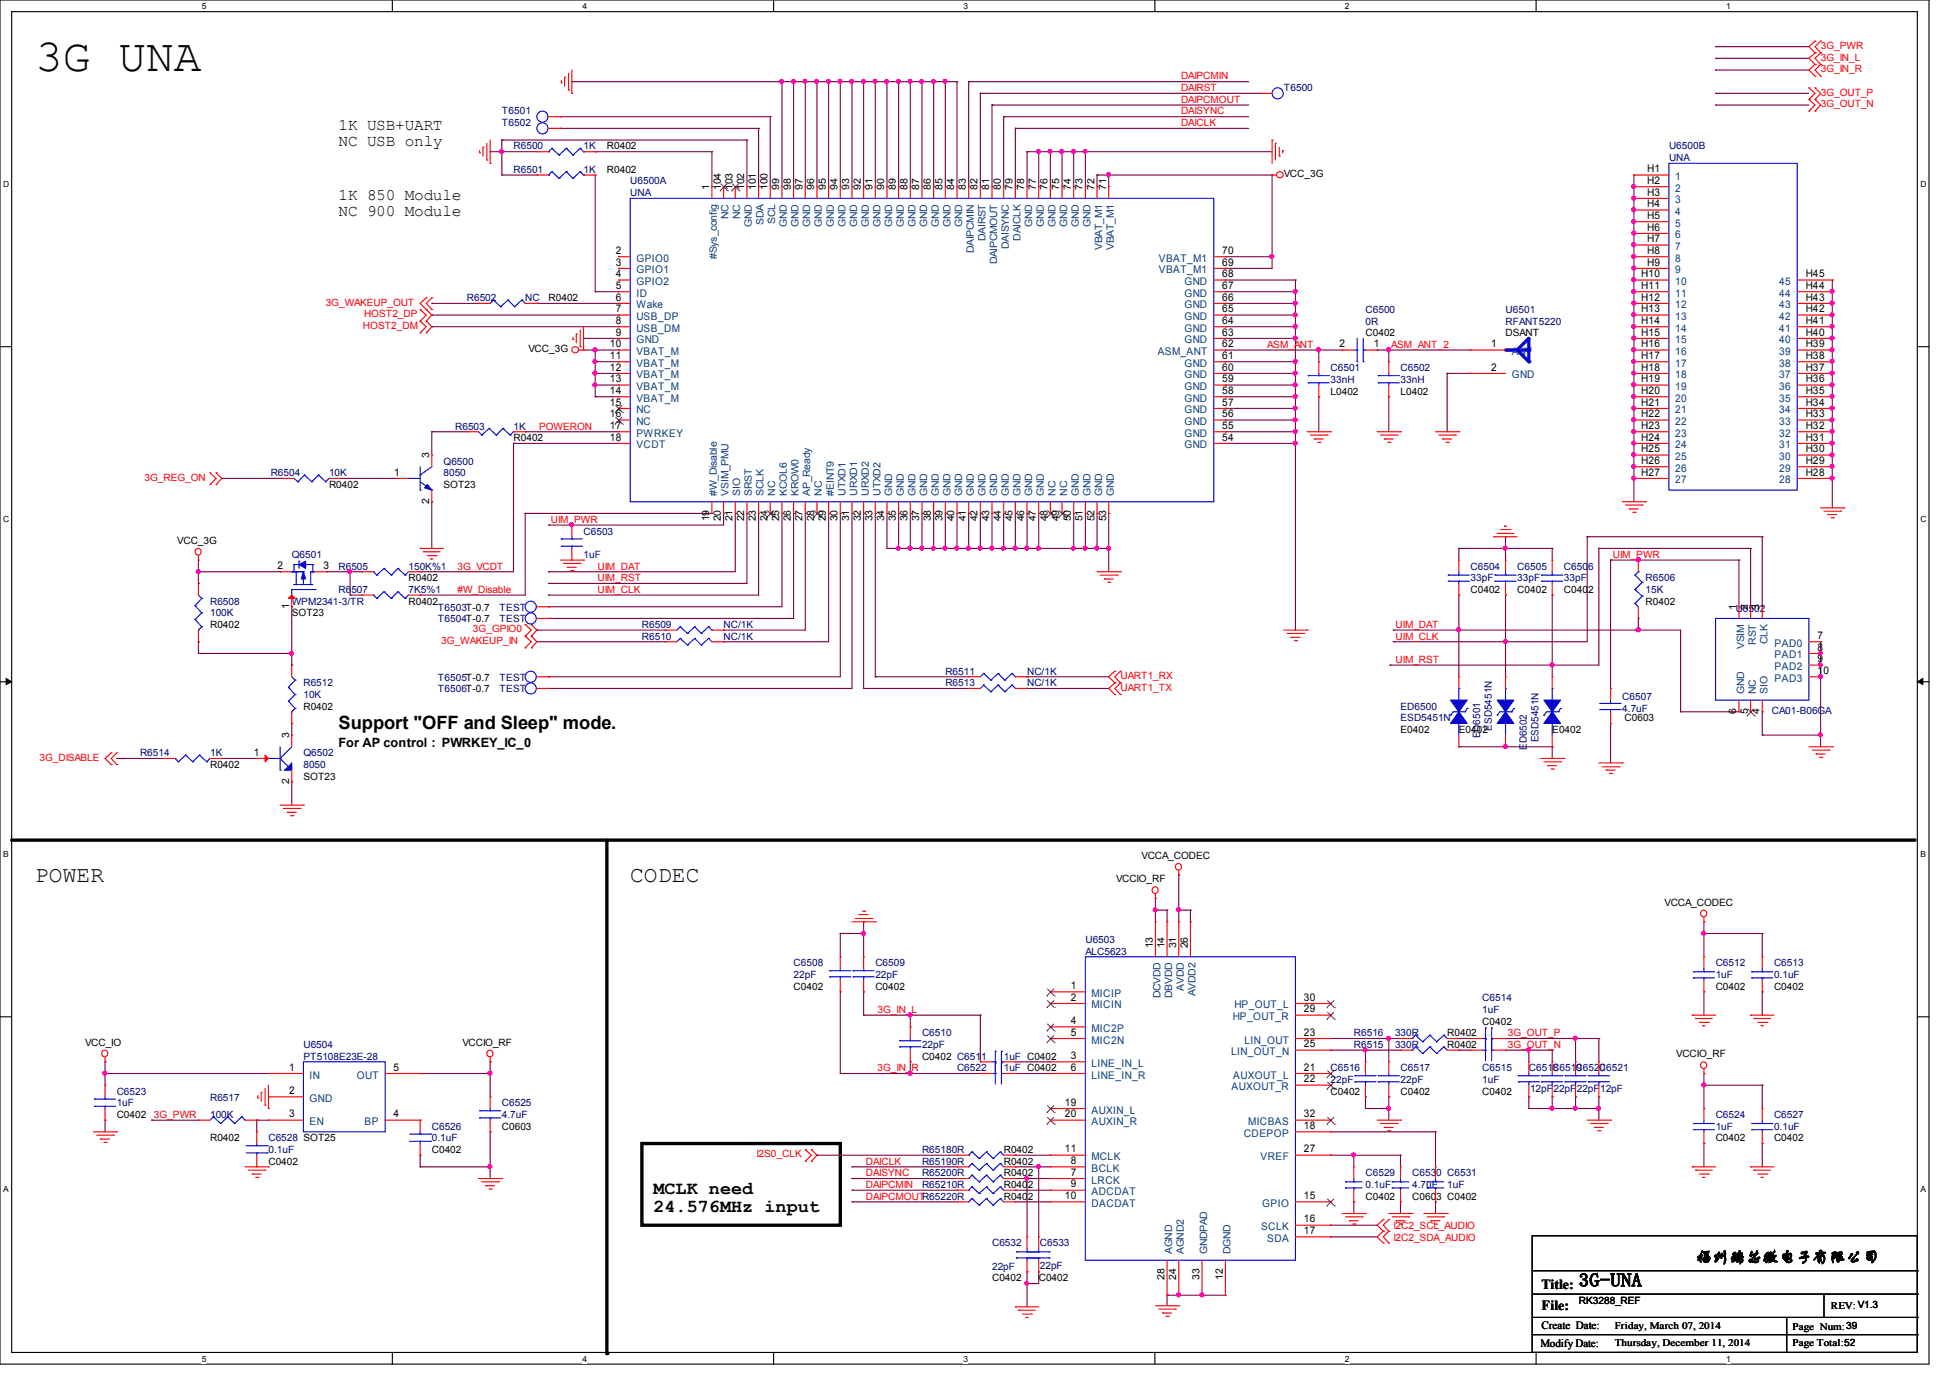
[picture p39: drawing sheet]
<svg xmlns="http://www.w3.org/2000/svg" width="297mm" height="210mm" viewBox="0 0 297 210" stroke-linecap="round" stroke-linejoin="round" font-family="sans-serif">
<defs><g id="words">
<text font-size="7" x="5.3" y="10.8">3G UNA</text>
<g font-size="3.5">
<text x="5.3" y="134.4">POWER</text>
<text x="96" y="134.4">CODEC</text>
</g>
<g font-size="2.8">
<text x="51.6" y="111.1">Support &quot;OFF and Sleep&quot; mode.</text>
<text x="99.6" y="181.9">MCLK need</text>
<text x="99.6" y="184.7">24.576MHz input</text>
<text x="240.5" y="196">3G-UNA</text>
</g>
<g font-size="2.5">
<text x="51.6" y="19.8">1K USB+UART</text>
<text x="51.6" y="22.3">NC USB only</text>
<text x="51.6" y="30.5">1K 850 Module</text>
<text x="51.6" y="32.9">NC 900 Module</text>
<text x="258.3" y="192.3">福州瑞芯微电子有限公司</text>
</g>
<g font-size="2.1">
<text x="234.9" y="196.3">Title:</text>
<text x="234.9" y="199.6">File:</text>
</g>
<text font-size="1.9" x="51.6" y="113.9">For AP control : PWRKEY_IC_0</text>
<g font-size="1.7">
<text x="234.8" y="202.5">Create Date:</text>
<text x="234.7" y="205.2">Modify Date:</text>
</g>
<g font-size="1.6">
<text x="251" y="26.2">H1</text>
<text x="251" y="28">H2</text>
<text x="251" y="29.8">H3</text>
<text x="251" y="31.6">H4</text>
<text x="251" y="33.4">H5</text>
<text x="251" y="35.1">H6</text>
<text x="93.8" y="38.7">2</text>
<text x="93.8" y="40.5">3</text>
<text x="186.2" y="38.7">70</text>
<text x="186.2" y="40.5">69</text>
<text x="251" y="36.9">H7</text>
<text x="251" y="38.7">H8</text>
<text x="251" y="40.5">H9</text>
<text x="93.8" y="42.2">4</text>
<text x="93.8" y="44">5</text>
<text x="93.8" y="45.8">6</text>
<text x="93.8" y="47.6">7</text>
<text x="186.2" y="42.2">68</text>
<text x="186.2" y="44">67</text>
<text x="186.2" y="45.8">66</text>
<text x="186.2" y="47.6">65</text>
<text x="250" y="42.2">H10</text>
<text x="250" y="44">H11</text>
<text x="250" y="45.8">H12</text>
<text x="250" y="47.6">H13</text>
<text x="275.1" y="47.6">H42</text>
<text x="275.1" y="45.8">H43</text>
<text x="275.1" y="44">H44</text>
<text x="275.1" y="42.2">H45</text>
<text x="92.9" y="52.9">10</text>
<text x="93.8" y="49.4">8</text>
<text x="93.8" y="51.1">9</text>
<text x="186.2" y="52.9">62</text>
<text x="186.2" y="49.4">64</text>
<text x="186.2" y="51.1">63</text>
<text x="204.1" y="52.9">2</text>
<text x="209.3" y="52.9">1</text>
<text x="227.2" y="52.9">1</text>
<text x="250" y="49.4">H14</text>
<text x="250" y="51.1">H15</text>
<text x="250" y="52.9">H16</text>
<text x="275.1" y="52.9">H39</text>
<text x="275.1" y="51.1">H40</text>
<text x="275.1" y="49.4">H41</text>
<text x="92.9" y="54.7">11</text>
<text x="92.9" y="56.5">12</text>
<text x="92.9" y="58.3">13</text>
<text x="186.2" y="54.7">61</text>
<text x="186.2" y="56.5">60</text>
<text x="186.2" y="58.3">59</text>
<text x="227.2" y="56.5">2</text>
<text x="250" y="54.7">H17</text>
<text x="250" y="56.5">H18</text>
<text x="250" y="58.3">H19</text>
<text x="275.1" y="58.3">H36</text>
<text x="275.1" y="56.5">H37</text>
<text x="275.1" y="54.7">H38</text>
<text x="92.9" y="60">14</text>
<text x="92.9" y="61.8">15</text>
<text x="92.9" y="63.6">16</text>
<text x="92.9" y="65.4">17</text>
<text x="186.2" y="60">58</text>
<text x="186.2" y="61.8">57</text>
<text x="186.2" y="63.6">56</text>
<text x="186.2" y="65.4">55</text>
<text x="250" y="60">H20</text>
<text x="250" y="61.8">H21</text>
<text x="250" y="63.6">H22</text>
<text x="250" y="65.4">H23</text>
<text x="275.1" y="65.4">H32</text>
<text x="275.1" y="63.6">H33</text>
<text x="275.1" y="61.8">H34</text>
<text x="275.1" y="60">H35</text>
<text x="92.9" y="67.1">18</text>
<text x="186.2" y="67.1">54</text>
<text x="250" y="67.1">H24</text>
<text x="250" y="68.9">H25</text>
<text x="250" y="70.7">H26</text>
<text x="275.1" y="70.7">H29</text>
<text x="275.1" y="68.9">H30</text>
<text x="275.1" y="67.1">H31</text>
<text x="60" y="72.5">1</text>
<text x="250" y="72.5">H27</text>
<text x="275.1" y="72.5">H28</text>
<text x="42.3" y="86.7">2</text>
<text x="49.3" y="86.7">3</text>
<text x="276.9" y="97.4">7</text>
<text x="276.9" y="99.1">8</text>
<text x="276.9" y="100.9">9</text>
<text x="276.9" y="102.7">10</text>
<text x="38.7" y="115.1">1</text>
<text x="163.2" y="150.7">1</text>
<text x="163.2" y="152.5">2</text>
<text x="198.6" y="152.5">30</text>
<text x="198.6" y="154.3">29</text>
<text x="163.2" y="156">4</text>
<text x="163.2" y="157.8">5</text>
<text x="163.2" y="161.4">3</text>
<text x="198.6" y="159.6">25</text>
<text x="198.6" y="157.8">23</text>
<text x="44" y="163.2">1</text>
<text x="44" y="166.7">2</text>
<text x="59.9" y="163.2">5</text>
<text x="163.2" y="163.2">6</text>
<text x="198.6" y="163.2">21</text>
<text x="198.6" y="164.9">22</text>
<text x="44" y="170.3">3</text>
<text x="59.9" y="170.3">4</text>
<text x="162.2" y="168.5">19</text>
<text x="162.2" y="170.3">20</text>
<text x="198.6" y="172">18</text>
<text x="198.6" y="170.3">32</text>
<text x="162.2" y="175.6">11</text>
<text x="163.2" y="177.4">8</text>
<text x="163.2" y="179.2">7</text>
<text x="198.6" y="175.6">27</text>
<text x="162.2" y="182.7">10</text>
<text x="163.2" y="180.9">9</text>
<text x="198.6" y="182.7">15</text>
<text x="198.6" y="186.3">16</text>
<text x="198.6" y="188">17</text>
</g>
<g font-size="1.6" fill="#004080">
<text x="255.2" y="27.4">1</text>
<text x="255.2" y="29.2">2</text>
<text x="255.2" y="31">3</text>
<text x="255.2" y="32.8">4</text>
<text x="255.2" y="34.5">5</text>
<text x="96.9" y="39.9">GPIO0</text>
<text x="96.9" y="41.7">GPIO1</text>
<text x="176.5" y="39.9">VBAT_M1</text>
<text x="176.5" y="41.7">VBAT_M1</text>
<text x="255.2" y="36.3">6</text>
<text x="255.2" y="38.1">7</text>
<text x="255.2" y="39.9">8</text>
<text x="255.2" y="41.7">9</text>
<text x="96.9" y="43.4">GPIO2</text>
<text x="96.9" y="45.2">ID</text>
<text x="96.9" y="47">Wake</text>
<text x="180.4" y="43.4">GND</text>
<text x="180.4" y="45.2">GND</text>
<text x="180.4" y="47">GND</text>
<text x="255.2" y="43.4">10</text>
<text x="255.2" y="45.2">11</text>
<text x="255.2" y="47">12</text>
<text x="271" y="47">43</text>
<text x="271" y="45.2">44</text>
<text x="271" y="43.4">45</text>
<text x="96.9" y="48.8">USB_DP</text>
<text x="96.9" y="50.5">USB_DM</text>
<text x="96.9" y="52.3">GND</text>
<text x="180.4" y="48.8">GND</text>
<text x="180.4" y="50.5">GND</text>
<text x="180.4" y="52.3">GND</text>
<text x="255.2" y="48.8">13</text>
<text x="255.2" y="50.5">14</text>
<text x="255.2" y="52.3">15</text>
<text x="271" y="52.3">40</text>
<text x="271" y="50.5">41</text>
<text x="271" y="48.8">42</text>
<text x="96.9" y="54.1">VBAT_M</text>
<text x="96.9" y="55.9">VBAT_M</text>
<text x="96.9" y="57.7">VBAT_M</text>
<text x="96.9" y="59.4">VBAT_M</text>
<text x="176.4" y="54.1">ASM_ANT</text>
<text x="180.4" y="55.9">GND</text>
<text x="180.4" y="57.7">GND</text>
<text x="180.4" y="59.4">GND</text>
<text x="230.3" y="54.1">ANT</text>
<text x="230.3" y="57.7">GND</text>
<text x="255.2" y="54.1">16</text>
<text x="255.2" y="55.9">17</text>
<text x="255.2" y="57.7">18</text>
<text x="255.2" y="59.4">19</text>
<text x="271" y="59.4">36</text>
<text x="271" y="57.7">37</text>
<text x="271" y="55.9">38</text>
<text x="271" y="54.1">39</text>
<text x="96.9" y="61.2">VBAT_M</text>
<text x="96.9" y="63">NC</text>
<text x="96.9" y="64.8">NC</text>
<text x="180.4" y="61.2">GND</text>
<text x="180.4" y="63">GND</text>
<text x="180.4" y="64.8">GND</text>
<text x="255.2" y="61.2">20</text>
<text x="255.2" y="63">21</text>
<text x="255.2" y="64.8">22</text>
<text x="271" y="64.8">33</text>
<text x="271" y="63">34</text>
<text x="271" y="61.2">35</text>
<text x="96.9" y="66.5">PWRKEY</text>
<text x="96.9" y="68.3">VCDT</text>
<text x="180.4" y="66.5">GND</text>
<text x="180.4" y="68.3">GND</text>
<text x="255.2" y="66.5">23</text>
<text x="255.2" y="68.3">24</text>
<text x="255.2" y="70.1">25</text>
<text x="255.2" y="71.9">26</text>
<text x="271" y="71.9">29</text>
<text x="271" y="70.1">30</text>
<text x="271" y="68.3">31</text>
<text x="271" y="66.5">32</text>
<text x="255.2" y="73.7">27</text>
<text x="271" y="73.7">28</text>
<text x="270.4" y="98.6">PAD0</text>
<text x="270.4" y="100.3">PAD1</text>
<text x="270.4" y="102.1">PAD2</text>
<text x="270.4" y="103.9">PAD3</text>
<text x="166.3" y="151.9">MICIP</text>
<text x="166.3" y="153.7">MICIN</text>
<text x="187.8" y="155.4">HP_OUT_R</text>
<text x="188.1" y="153.7">HP_OUT_L</text>
<text x="166.3" y="157.2">MIC2P</text>
<text x="166.3" y="159">MIC2N</text>
<text x="187.5" y="160.8">LIN_OUT_N</text>
<text x="189.6" y="159">LIN_OUT</text>
<text x="47.2" y="164.3">IN</text>
<text x="47.2" y="167.9">GND</text>
<text x="54.4" y="164.3">OUT</text>
<text x="166.3" y="162.6">LINE_IN_L</text>
<text x="166.3" y="164.3">LINE_IN_R</text>
<text x="187.6" y="166.1">AUXOUT_R</text>
<text x="187.9" y="164.3">AUXOUT_L</text>
<text x="47.2" y="171.5">EN</text>
<text x="55.5" y="171.5">BP</text>
<text x="166.3" y="169.7">AUXIN_L</text>
<text x="166.3" y="171.5">AUXIN_R</text>
<text x="189.5" y="173.2">CDEPOP</text>
<text x="190.2" y="171.5">MICBAS</text>
<text x="166.3" y="176.8">MCLK</text>
<text x="166.3" y="178.6">BCLK</text>
<text x="192" y="176.8">VREF</text>
<text x="166.3" y="180.3">LRCK</text>
<text x="166.3" y="182.1">ADCDAT</text>
<text x="166.3" y="183.9">DACDAT</text>
<text x="192.3" y="183.9">GPIO</text>
<text x="192.1" y="187.5">SCLK</text>
<text x="193.1" y="189.2">SDA</text>
</g>
<g font-size="1.5" fill="#f00">
<text x="277.4" y="11">3G_IN_R</text>
<text x="277.4" y="9.2">3G_IN_L</text>
<text x="277.4" y="7.5">3G_PWR</text>
<text x="179.9" y="17.4">DAISYNC</text>
<text x="179.9" y="15.7">DAIPCMOUT</text>
<text x="179.9" y="13.9">DAIRST</text>
<text x="179.9" y="12.1">DAIPCMIN</text>
<text x="277.4" y="14.6">3G_OUT_P</text>
<text x="277.4" y="16.3">3G_OUT_N</text>
<text x="179.9" y="19.2">DAICLK</text>
<text x="49.6" y="46.6">3G_WAKEUP_OUT</text>
<text x="55.3" y="50.1">HOST2_DM</text>
<text x="55.5" y="48.3">HOST2_DP</text>
<text x="193.1" y="53">ASM_ANT</text>
<text x="211.9" y="53">ASM_ANT_2</text>
<text x="82.1" y="65.4">POWERON</text>
<text x="22" y="73.2">3G_REG_ON</text>
<text x="83.9" y="79.7">UIM_PWR</text>
<text x="69.7" y="86.8">3G_VCDT</text>
<text x="91" y="86.8">UIM_DAT</text>
<text x="91" y="88.6">UIM_RST</text>
<text x="245.7" y="85">UIM_PWR</text>
<text x="69.7" y="90.3">#W_Disable</text>
<text x="91" y="90.3">UIM_CLK</text>
<text x="212.6" y="95.7">UIM_DAT</text>
<text x="67.2" y="98.1">3G_WAKEUP_IN</text>
<text x="72.1" y="96.3">3G_GPIO0</text>
<text x="212.6" y="97.5">UIM_CLK</text>
<text x="212.6" y="101">UIM_RST</text>
<text x="170.7" y="105.2">UART1_TX</text>
<text x="170.7" y="103.5">UART1_RX</text>
<text x="6" y="115.9">3G_DISABLE</text>
<text x="133.7" y="154.3">3G_IN_L</text>
<text x="229.7" y="159.7">3G_OUT_N</text>
<text x="229.7" y="157.9">3G_OUT_P</text>
<text x="133.7" y="163.2">3G_IN_R</text>
<text x="23.5" y="170.3">3G_PWR</text>
<text x="115.2" y="176.4">I2S0_CLK</text>
<text x="131.9" y="177.5">DAICLK</text>
<text x="131.9" y="179.2">DAISYNC</text>
<text x="131.9" y="181">DAIPCMIN</text>
<text x="131.9" y="182.8">DAIPCMOUTR65220R</text>
<text x="212.3" y="187.3">I2C2_SCL_AUDIO</text>
<text x="212.3" y="189.1">I2C2_SDA_AUDIO</text>
</g>
<g font-size="1.5" fill="#000080">
<text x="76.5" y="17.4">T6501</text>
<text x="195.6" y="13.9">T6500</text>
<text x="76.5" y="19.2">T6502</text>
<text x="78.2" y="22.8">R6500</text>
<text x="88.9" y="22.8">1K</text>
<text x="254.3" y="22.8">U6500B</text>
<text x="78.2" y="26.3">R6501</text>
<text x="88.9" y="26.3">1K</text>
<text x="96" y="28.1">U6500A</text>
<text x="96" y="29.9">UNA</text>
<text x="254.3" y="24.6">UNA</text>
<text x="71.1" y="45.9">R6502</text>
<text x="80" y="45.9">NC</text>
<text x="208" y="47.7">C6500</text>
<text x="229.4" y="47.7">U6501</text>
<text x="208" y="49.4">0R</text>
<text x="229.4" y="49.4">RFANT5220</text>
<text x="202.7" y="56.6">C6501</text>
<text x="202.7" y="58.3">33nH</text>
<text x="213.4" y="56.6">C6502</text>
<text x="213.4" y="58.3">33nH</text>
<text x="69.3" y="65.4">R6503</text>
<text x="78.2" y="65.4">1K</text>
<text x="67.6" y="70.8">Q6500</text>
<text x="41.2" y="72.6">R6504</text>
<text x="50.1" y="72.6">10K</text>
<text x="67.6" y="72.6">8050</text>
<text x="88.9" y="81.4">C6503</text>
<text x="44.5" y="85">Q6501</text>
<text x="51.6" y="86.8">R6505</text>
<text x="62.2" y="86.8">150K%1</text>
<text x="88.9" y="85">1uF</text>
<text x="224" y="86.8">C6504</text>
<text x="224" y="88.6">33pF</text>
<text x="231.2" y="86.8">C6505</text>
<text x="231.2" y="88.6">33pF</text>
<text x="238.3" y="86.8">C6506</text>
<text x="238.3" y="88.6">33pF</text>
<text x="250.7" y="88.6">R6506</text>
<text x="32" y="92.1">R6508</text>
<text x="32" y="93.9">100K</text>
<text x="44.5" y="92.1">WPM2341-3/TR</text>
<text x="51.6" y="90.3">R6507</text>
<text x="62.2" y="90.3">7K5%1</text>
<text x="66.7" y="94.8">T6504T-0.7</text>
<text x="66.7" y="93">T6503T-0.7</text>
<text x="76.1" y="94.8">TEST</text>
<text x="76.1" y="93">TEST</text>
<text x="97.8" y="95.7">R6509</text>
<text x="110.2" y="95.7">NC/1K</text>
<text x="250.7" y="90.3">15K</text>
<text x="264.4" y="93.2">U6502</text>
<text x="97.8" y="97.5">R6510</text>
<text x="110.2" y="97.5">NC/1K</text>
<text x="46.2" y="104.6">R6512</text>
<text x="46.2" y="106.3">10K</text>
<text x="66.7" y="103.7">T6505T-0.7</text>
<text x="66.7" y="105.5">T6506T-0.7</text>
<text x="76.1" y="103.7">TEST</text>
<text x="76.1" y="105.5">TEST</text>
<text x="144" y="102.8">R6511</text>
<text x="144" y="104.6">R6513</text>
<text x="156.5" y="102.8">NC/1K</text>
<text x="156.5" y="104.6">NC/1K</text>
<text x="247.2" y="106.7">C6507</text>
<text x="213.4" y="108.1">ED6500</text>
<text x="213.4" y="109.9">ESD5451N</text>
<text x="225.5" y="112.5" transform="rotate(-90 225.5 112.5)">ED6501</text>
<text x="227.3" y="111.3" transform="rotate(-90 227.3 111.3)">ESD5451N</text>
<text x="234.4" y="113.1" transform="rotate(-90 234.4 113.1)">ESD5451N</text>
<text x="247.2" y="108.5">4.7uF</text>
<text x="269.9" y="108.8">CA01-B06GA</text>
<text x="21.3" y="115.2">R6514</text>
<text x="32" y="115.2">1K</text>
<text x="46.2" y="115.2">Q6502</text>
<text x="46.2" y="117">8050</text>
<text x="232.6" y="114.3" transform="rotate(-90 232.6 114.3)">ED6502</text>
<text x="165.4" y="143.7">U6503</text>
<text x="120.9" y="147.2">C6508</text>
<text x="120.9" y="149">22pF</text>
<text x="133.4" y="147.2">C6509</text>
<text x="133.4" y="149">22pF</text>
<text x="165.4" y="145.5">ALC5623</text>
<text x="261.4" y="147.2">C6512</text>
<text x="261.4" y="149">1uF</text>
<text x="270.3" y="147.2">C6513</text>
<text x="270.3" y="149">0.1uF</text>
<text x="225.8" y="152.6">C6514</text>
<text x="225.8" y="154.3">1uF</text>
<text x="46.2" y="159.7">U6504</text>
<text x="46.2" y="161.5">PT5108E23E-28</text>
<text x="140.5" y="157.9">C6510</text>
<text x="140.5" y="159.7">22pF</text>
<text x="152.9" y="161.5">1uF C0402</text>
<text x="206.3" y="157.9">R6516</text>
<text x="206.3" y="159.7">R6515</text>
<text x="212.5" y="157.9">330R</text>
<text x="212.5" y="159.7">330R</text>
<text x="17.8" y="166.8">C6523</text>
<text x="32" y="167.7">R6517</text>
<text x="145.8" y="163.2">C6522</text>
<text x="152.9" y="163.2">1uF C0402</text>
<text x="202.7" y="163.2">C6516</text>
<text x="202.7" y="165">22pF</text>
<text x="213.4" y="163.2">C6517</text>
<text x="213.4" y="165">22pF</text>
<text x="225.8" y="163.2">C6515</text>
<text x="225.8" y="165">1uF</text>
<text x="232.9" y="163.2">C6518</text>
<text x="233.1" y="166.5">12pF22pF22pF12pF</text>
<text x="236.5" y="163.2">C6519</text>
<text x="240" y="163.2">C6520</text>
<text x="243.6" y="163.2">C6521</text>
<text x="17.8" y="168.6">1uF</text>
<text x="32" y="170.3">100K</text>
<text x="40.9" y="173.9">C6528 SOT25</text>
<text x="65.8" y="172.1">C6526</text>
<text x="65.8" y="173.9">0.1uF</text>
<text x="76.5" y="168.6">C6525</text>
<text x="76.5" y="170.3">4.7uF</text>
<text x="261.4" y="170.3">C6524</text>
<text x="261.4" y="172.1">1uF</text>
<text x="270.3" y="170.3">C6527</text>
<text x="270.3" y="172.1">0.1uF</text>
<text x="40.9" y="175.7">0.1uF</text>
<text x="140.5" y="179.2">R65200R</text>
<text x="140.5" y="177.5">R65190R</text>
<text x="140.5" y="175.7">R65180R</text>
<text x="208" y="179.2">C6529</text>
<text x="215.2" y="179.2">C6530 C6531</text>
<text x="140.5" y="181">R65210R</text>
<text x="208" y="181">0.1uF</text>
<text x="215.2" y="181">4.7uF</text>
<text x="220.5" y="181">1uF</text>
<text x="151.1" y="189.9">C6532</text>
<text x="158.4" y="189.9">C6533</text>
<text x="151.1" y="193.5">22pF</text>
<text x="158.4" y="193.3">22pF</text>
</g>
<g font-size="1.5">
<text x="92.5" y="22.8">R0402</text>
<text x="92.5" y="26.3">R0402</text>
<text x="108" y="29" transform="rotate(-90 108 29)">1</text>
<text x="109.8" y="29" transform="rotate(-90 109.8 29)">104</text>
<text x="111.6" y="29" transform="rotate(-90 111.6 29)">103</text>
<text x="113.4" y="29" transform="rotate(-90 113.4 29)">102</text>
<text x="115.2" y="29" transform="rotate(-90 115.2 29)">101</text>
<text x="116.9" y="29" transform="rotate(-90 116.9 29)">100</text>
<text x="118.7" y="29" transform="rotate(-90 118.7 29)">99</text>
<text x="120.5" y="29" transform="rotate(-90 120.5 29)">98</text>
<text x="122.3" y="29" transform="rotate(-90 122.3 29)">97</text>
<text x="124" y="29" transform="rotate(-90 124 29)">96</text>
<text x="125.8" y="29" transform="rotate(-90 125.8 29)">95</text>
<text x="127.6" y="29" transform="rotate(-90 127.6 29)">94</text>
<text x="129.4" y="29" transform="rotate(-90 129.4 29)">93</text>
<text x="131.2" y="29" transform="rotate(-90 131.2 29)">92</text>
<text x="132.9" y="29" transform="rotate(-90 132.9 29)">91</text>
<text x="134.7" y="29" transform="rotate(-90 134.7 29)">90</text>
<text x="136.5" y="29" transform="rotate(-90 136.5 29)">89</text>
<text x="138.3" y="29" transform="rotate(-90 138.3 29)">88</text>
<text x="140" y="29" transform="rotate(-90 140 29)">87</text>
<text x="141.8" y="29" transform="rotate(-90 141.8 29)">86</text>
<text x="143.6" y="29" transform="rotate(-90 143.6 29)">85</text>
<text x="145.4" y="29" transform="rotate(-90 145.4 29)">84</text>
<text x="147.2" y="29" transform="rotate(-90 147.2 29)">83</text>
<text x="148.9" y="29" transform="rotate(-90 148.9 29)">82</text>
<text x="150.7" y="29" transform="rotate(-90 150.7 29)">81</text>
<text x="152.5" y="29" transform="rotate(-90 152.5 29)">80</text>
<text x="154.3" y="29" transform="rotate(-90 154.3 29)">79</text>
<text x="156.1" y="29" transform="rotate(-90 156.1 29)">78</text>
<text x="157.8" y="29" transform="rotate(-90 157.8 29)">77</text>
<text x="159.6" y="29" transform="rotate(-90 159.6 29)">76</text>
<text x="161.4" y="29" transform="rotate(-90 161.4 29)">75</text>
<text x="163.2" y="29" transform="rotate(-90 163.2 29)">74</text>
<text x="164.9" y="29" transform="rotate(-90 164.9 29)">73</text>
<text x="166.7" y="29" transform="rotate(-90 166.7 29)">72</text>
<text x="168.5" y="29" transform="rotate(-90 168.5 29)">71</text>
<text x="195.6" y="27">VCC_3G</text>
<text x="83.6" y="45.9">R0402</text>
<text x="80.5" y="53.7">VCC_3G</text>
<text x="208" y="51.2">C0402</text>
<text x="229.4" y="51.2">DSANT</text>
<text x="202.7" y="60.1">L0402</text>
<text x="213.4" y="60.1">L0402</text>
<text x="65.4" y="69.9" transform="rotate(-90 65.4 69.9)">3</text>
<text x="78.2" y="67.2">R0402</text>
<text x="50.1" y="74.3">R0402</text>
<text x="65.4" y="76.8" transform="rotate(-90 65.4 76.8)">2</text>
<text x="67.6" y="74.3">SOT23</text>
<text x="27" y="82.9">VCC_3G</text>
<text x="108" y="79.4" transform="rotate(-90 108 79.4)">19</text>
<text x="109.8" y="79.4" transform="rotate(-90 109.8 79.4)">20</text>
<text x="111.6" y="79.4" transform="rotate(-90 111.6 79.4)">21</text>
<text x="113.4" y="79.4" transform="rotate(-90 113.4 79.4)">22</text>
<text x="115.2" y="79.4" transform="rotate(-90 115.2 79.4)">23</text>
<text x="116.9" y="79.4" transform="rotate(-90 116.9 79.4)">24</text>
<text x="118.7" y="79.4" transform="rotate(-90 118.7 79.4)">25</text>
<text x="120.5" y="79.4" transform="rotate(-90 120.5 79.4)">26</text>
<text x="122.3" y="79.4" transform="rotate(-90 122.3 79.4)">27</text>
<text x="124" y="79.4" transform="rotate(-90 124 79.4)">28</text>
<text x="125.8" y="79.4" transform="rotate(-90 125.8 79.4)">29</text>
<text x="127.6" y="79.4" transform="rotate(-90 127.6 79.4)">30</text>
<text x="129.4" y="79.4" transform="rotate(-90 129.4 79.4)">31</text>
<text x="131.2" y="79.4" transform="rotate(-90 131.2 79.4)">32</text>
<text x="132.9" y="79.4" transform="rotate(-90 132.9 79.4)">33</text>
<text x="134.7" y="79.4" transform="rotate(-90 134.7 79.4)">34</text>
<text x="136.5" y="79.4" transform="rotate(-90 136.5 79.4)">35</text>
<text x="138.3" y="79.4" transform="rotate(-90 138.3 79.4)">36</text>
<text x="140" y="79.4" transform="rotate(-90 140 79.4)">37</text>
<text x="141.8" y="79.4" transform="rotate(-90 141.8 79.4)">38</text>
<text x="143.6" y="79.4" transform="rotate(-90 143.6 79.4)">39</text>
<text x="145.4" y="79.4" transform="rotate(-90 145.4 79.4)">40</text>
<text x="147.2" y="79.4" transform="rotate(-90 147.2 79.4)">41</text>
<text x="148.9" y="79.4" transform="rotate(-90 148.9 79.4)">42</text>
<text x="150.7" y="79.4" transform="rotate(-90 150.7 79.4)">43</text>
<text x="152.5" y="79.4" transform="rotate(-90 152.5 79.4)">44</text>
<text x="154.3" y="79.4" transform="rotate(-90 154.3 79.4)">45</text>
<text x="156.1" y="79.4" transform="rotate(-90 156.1 79.4)">46</text>
<text x="157.8" y="79.4" transform="rotate(-90 157.8 79.4)">47</text>
<text x="159.6" y="79.4" transform="rotate(-90 159.6 79.4)">48</text>
<text x="161.4" y="79.4" transform="rotate(-90 161.4 79.4)">49</text>
<text x="163.2" y="79.4" transform="rotate(-90 163.2 79.4)">50</text>
<text x="164.9" y="79.4" transform="rotate(-90 164.9 79.4)">51</text>
<text x="166.7" y="79.4" transform="rotate(-90 166.7 79.4)">52</text>
<text x="168.5" y="79.4" transform="rotate(-90 168.5 79.4)">53</text>
<text x="62.2" y="88.6">R0402</text>
<text x="32" y="95.7">R0402</text>
<text x="44" y="92.8" transform="rotate(-90 44 92.8)">1</text>
<text x="44.5" y="93.9">SOT23</text>
<text x="62.2" y="92.1">R0402</text>
<text x="224" y="90.3">C0402</text>
<text x="231.2" y="90.3">C0402</text>
<text x="238.3" y="90.3">C0402</text>
<text x="250.7" y="92.1">R0402</text>
<text x="264.5" y="93" transform="rotate(-90 264.5 93)">1</text>
<text x="266.3" y="93" transform="rotate(-90 266.3 93)">2</text>
<text x="268.1" y="93" transform="rotate(-90 268.1 93)">3</text>
<text x="44" y="112.5" transform="rotate(-90 44 112.5)">3</text>
<text x="46.2" y="108.1">R0402</text>
<text x="213.4" y="111.7">E0402</text>
<text x="222.3" y="111.7">E0402</text>
<text x="236.5" y="111.7">E0402</text>
<text x="247.5" y="109.9">C0603</text>
<text x="264.5" y="108.8" transform="rotate(-90 264.5 108.8)">6</text>
<text x="266.3" y="108.8" transform="rotate(-90 266.3 108.8)">5</text>
<text x="268.1" y="108.8" transform="rotate(-90 268.1 108.8)">4</text>
<text x="32" y="117">R0402</text>
<text x="44" y="119.5" transform="rotate(-90 44 119.5)">2</text>
<text x="46.2" y="118.8">SOT23</text>
<text x="173.9" y="130.9">VCCA_CODEC</text>
<text x="170" y="134.4">VCCIO_RF</text>
<text x="253.6" y="138">VCCA_CODEC</text>
<text x="175.6" y="144.5" transform="rotate(-90 175.6 144.5)">13</text>
<text x="177.4" y="144.5" transform="rotate(-90 177.4 144.5)">14</text>
<text x="179.2" y="144.5" transform="rotate(-90 179.2 144.5)">31</text>
<text x="180.9" y="144.5" transform="rotate(-90 180.9 144.5)">26</text>
<text x="120.9" y="150.8">C0402</text>
<text x="133.4" y="150.8">C0402</text>
<text x="261.4" y="150.8">C0402</text>
<text x="270.3" y="150.8">C0402</text>
<text x="13" y="159.3">VCC_IO</text>
<text x="70.4" y="159.3">VCCIO_RF</text>
<text x="140.5" y="161.5">C0402 C6511</text>
<text x="220.5" y="157.9">R0402</text>
<text x="220.5" y="159.7">R0402</text>
<text x="225.8" y="156.1">C0402</text>
<text x="255.4" y="161.1">VCCIO_RF</text>
<text x="202.7" y="166.8">C0402</text>
<text x="213.4" y="166.8">C0402</text>
<text x="225.8" y="166.8">C0402</text>
<text x="17.8" y="170.4">C0402</text>
<text x="32" y="173.9">R0402</text>
<text x="76.5" y="172.1">C0603</text>
<text x="261.4" y="173.9">C0402</text>
<text x="270.3" y="173.9">C0402</text>
<text x="40.9" y="177.5">C0402</text>
<text x="65.8" y="175.7">C0402</text>
<text x="152.9" y="179.2">R0402</text>
<text x="152.9" y="177.5">R0402</text>
<text x="152.9" y="175.7">R0402</text>
<text x="152.9" y="181">R0402</text>
<text x="152.9" y="182.8">R0402</text>
<text x="208" y="182.8">C0402</text>
<text x="215.2" y="182.8">C0603 C0402</text>
<text x="151.1" y="195.2">C0402</text>
<text x="158.3" y="195.2">C0402</text>
<text x="177.4" y="195" transform="rotate(-90 177.4 195)">28</text>
<text x="179.2" y="195" transform="rotate(-90 179.2 195)">24</text>
<text x="182.7" y="195" transform="rotate(-90 182.7 195)">33</text>
<text x="186.3" y="195" transform="rotate(-90 186.3 195)">12</text>
<text x="240.6" y="198.6">RK3288_REF</text>
<text x="246" y="202.4">Friday, March 07, 2014</text>
<text x="273.1" y="202.6">Page Num:39</text>
<text x="278.9" y="199.4">REV: V1.3</text>
<text x="246" y="205.1">Thursday, December 11, 2014</text>
<text x="273.1" y="205.1">Page Total:52</text>
</g>
<g font-size="1.5" fill="#004080">
<text x="111" y="33.4" transform="rotate(-90 111 33.4)">NC</text>
<text x="112.8" y="33.4" transform="rotate(-90 112.8 33.4)">NC</text>
<text x="114.6" y="34.5" transform="rotate(-90 114.6 34.5)">GND</text>
<text x="116.3" y="34.3" transform="rotate(-90 116.3 34.3)">SDA</text>
<text x="118.1" y="34.1" transform="rotate(-90 118.1 34.1)">SCL</text>
<text x="119.9" y="34.5" transform="rotate(-90 119.9 34.5)">GND</text>
<text x="121.7" y="34.5" transform="rotate(-90 121.7 34.5)">GND</text>
<text x="123.5" y="34.5" transform="rotate(-90 123.5 34.5)">GND</text>
<text x="125.2" y="34.5" transform="rotate(-90 125.2 34.5)">GND</text>
<text x="127" y="34.5" transform="rotate(-90 127 34.5)">GND</text>
<text x="128.8" y="34.5" transform="rotate(-90 128.8 34.5)">GND</text>
<text x="130.6" y="34.5" transform="rotate(-90 130.6 34.5)">GND</text>
<text x="132.3" y="34.5" transform="rotate(-90 132.3 34.5)">GND</text>
<text x="134.1" y="34.5" transform="rotate(-90 134.1 34.5)">GND</text>
<text x="135.9" y="34.5" transform="rotate(-90 135.9 34.5)">GND</text>
<text x="137.7" y="34.5" transform="rotate(-90 137.7 34.5)">GND</text>
<text x="139.5" y="34.5" transform="rotate(-90 139.5 34.5)">GND</text>
<text x="141.2" y="34.5" transform="rotate(-90 141.2 34.5)">GND</text>
<text x="143" y="34.5" transform="rotate(-90 143 34.5)">GND</text>
<text x="144.8" y="34.5" transform="rotate(-90 144.8 34.5)">GND</text>
<text x="146.6" y="34.5" transform="rotate(-90 146.6 34.5)">GND</text>
<text x="157.2" y="34.5" transform="rotate(-90 157.2 34.5)">GND</text>
<text x="159" y="34.5" transform="rotate(-90 159 34.5)">GND</text>
<text x="160.8" y="34.5" transform="rotate(-90 160.8 34.5)">GND</text>
<text x="162.6" y="34.5" transform="rotate(-90 162.6 34.5)">GND</text>
<text x="164.3" y="34.5" transform="rotate(-90 164.3 34.5)">GND</text>
<text x="166.1" y="34.5" transform="rotate(-90 166.1 34.5)">GND</text>
<text x="109.2" y="39.5" transform="rotate(-90 109.2 39.5)">#Sys_config</text>
<text x="148.3" y="38.6" transform="rotate(-90 148.3 38.6)">DAIPCMIN</text>
<text x="150.1" y="36.7" transform="rotate(-90 150.1 36.7)">DAIRST</text>
<text x="151.9" y="40.3" transform="rotate(-90 151.9 40.3)">DAIPCMOUT</text>
<text x="153.7" y="37.9" transform="rotate(-90 153.7 37.9)">DAISYNC</text>
<text x="155.5" y="36.7" transform="rotate(-90 155.5 36.7)">DAICLK</text>
<text x="167.9" y="38.1" transform="rotate(-90 167.9 38.1)">VBAT_M1</text>
<text x="169.7" y="38.1" transform="rotate(-90 169.7 38.1)">VBAT_M1</text>
<text x="109.2" y="75.5" transform="rotate(-90 109.2 75.5)">#W_Disable</text>
<text x="111" y="75.5" transform="rotate(-90 111 75.5)">VSIM_PMU</text>
<text x="112.8" y="75.5" transform="rotate(-90 112.8 75.5)">SIO</text>
<text x="114.6" y="75.5" transform="rotate(-90 114.6 75.5)">SRST</text>
<text x="116.3" y="75.5" transform="rotate(-90 116.3 75.5)">SCLK</text>
<text x="118.1" y="75.5" transform="rotate(-90 118.1 75.5)">NC</text>
<text x="119.9" y="75.5" transform="rotate(-90 119.9 75.5)">KCOL6</text>
<text x="121.7" y="75.5" transform="rotate(-90 121.7 75.5)">KROW0</text>
<text x="123.5" y="75.5" transform="rotate(-90 123.5 75.5)">AP_Ready</text>
<text x="125.2" y="75.5" transform="rotate(-90 125.2 75.5)">NC</text>
<text x="127" y="75.5" transform="rotate(-90 127 75.5)">#EINT9</text>
<text x="128.8" y="75.5" transform="rotate(-90 128.8 75.5)">UTXD1</text>
<text x="130.6" y="75.5" transform="rotate(-90 130.6 75.5)">URXD1</text>
<text x="132.3" y="75.5" transform="rotate(-90 132.3 75.5)">URXD2</text>
<text x="134.1" y="75.5" transform="rotate(-90 134.1 75.5)">UTXD2</text>
<text x="135.9" y="75.5" transform="rotate(-90 135.9 75.5)">GND</text>
<text x="137.7" y="75.5" transform="rotate(-90 137.7 75.5)">GND</text>
<text x="139.5" y="75.5" transform="rotate(-90 139.5 75.5)">GND</text>
<text x="141.2" y="75.5" transform="rotate(-90 141.2 75.5)">GND</text>
<text x="143" y="75.5" transform="rotate(-90 143 75.5)">GND</text>
<text x="144.8" y="75.5" transform="rotate(-90 144.8 75.5)">GND</text>
<text x="146.6" y="75.5" transform="rotate(-90 146.6 75.5)">GND</text>
<text x="148.3" y="75.5" transform="rotate(-90 148.3 75.5)">GND</text>
<text x="150.1" y="75.5" transform="rotate(-90 150.1 75.5)">GND</text>
<text x="151.9" y="75.5" transform="rotate(-90 151.9 75.5)">GND</text>
<text x="153.7" y="75.5" transform="rotate(-90 153.7 75.5)">GND</text>
<text x="155.5" y="75.5" transform="rotate(-90 155.5 75.5)">GND</text>
<text x="157.2" y="75.5" transform="rotate(-90 157.2 75.5)">GND</text>
<text x="159" y="75.5" transform="rotate(-90 159 75.5)">GND</text>
<text x="160.8" y="75.5" transform="rotate(-90 160.8 75.5)">NC</text>
<text x="162.6" y="75.5" transform="rotate(-90 162.6 75.5)">NC</text>
<text x="164.3" y="75.5" transform="rotate(-90 164.3 75.5)">GND</text>
<text x="166.1" y="75.5" transform="rotate(-90 166.1 75.5)">GND</text>
<text x="167.9" y="75.5" transform="rotate(-90 167.9 75.5)">GND</text>
<text x="169.7" y="75.5" transform="rotate(-90 169.7 75.5)">GND</text>
<text x="265.7" y="98.9" transform="rotate(-90 265.7 98.9)">VSIM</text>
<text x="267.5" y="98.2" transform="rotate(-90 267.5 98.2)">RST</text>
<text x="269.3" y="98.1" transform="rotate(-90 269.3 98.1)">CLK</text>
<text x="265.7" y="105.7" transform="rotate(-90 265.7 105.7)">GND</text>
<text x="267.5" y="105.7" transform="rotate(-90 267.5 105.7)">NC</text>
<text x="269.3" y="105.7" transform="rotate(-90 269.3 105.7)">SIO</text>
<text x="176.8" y="152.1" transform="rotate(-90 176.8 152.1)">DCVDD</text>
<text x="178.6" y="152.1" transform="rotate(-90 178.6 152.1)">DBVDD</text>
<text x="180.4" y="151" transform="rotate(-90 180.4 151)">AVDD</text>
<text x="182.1" y="151.8" transform="rotate(-90 182.1 151.8)">AVDD2</text>
<text x="178.6" y="191.1" transform="rotate(-90 178.6 191.1)">AGND</text>
<text x="180.4" y="191.1" transform="rotate(-90 180.4 191.1)">AGND2</text>
<text x="183.9" y="191.1" transform="rotate(-90 183.9 191.1)">GNDPAD</text>
<text x="187.5" y="191.1" transform="rotate(-90 187.5 191.1)">DGND</text>
</g>
<g font-size="1.3">
<text x="30.7" y="1.4">5</text>
<text x="88.7" y="1.4">4</text>
<text x="146.8" y="1.4">3</text>
<text x="204.9" y="1.4">2</text>
<text x="263" y="1.4">1</text>
<text x=".5" y="28.4">D</text>
<text x="292.6" y="28.4">D</text>
<text x=".5" y="79.5">C</text>
<text x="292.6" y="79.5">C</text>
<text x=".5" y="130.6">B</text>
<text x="292.6" y="130.6">B</text>
<text x=".5" y="181.6">A</text>
<text x="292.6" y="181.6">A</text>
<text x="30.7" y="207.5">5</text>
<text x="88.7" y="207.5">4</text>
<text x="146.8" y="207.5">3</text>
<text x="204.9" y="207.5">2</text>
<text x="263" y="207.5">1</text>
</g>
</g></defs>
<path d="M0 0h293.9v207.9h-293.9zM1.8 1.8h290.3v204.3h-290.3z" fill="none" stroke="#000" stroke-width=".17"/>
<g fill="#fff">
<path d="M30.7 .3h.7v1.4h-.7z"/>
<path d="M30.7 206.3h.7v1.5h-.7z"/>
</g>
<path d="M59.8 0v1.8M59.8 206.1v1.8" fill="none" stroke="#000" stroke-width=".17"/>
<g fill="#fff">
<path d="M88.7 .3h.7v1.4h-.7z"/>
<path d="M88.7 206.3h.7v1.5h-.7z"/>
</g>
<path d="M117.9 0v1.8M117.9 206.1v1.8" fill="none" stroke="#000" stroke-width=".17"/>
<g fill="#fff">
<path d="M146.8 .3h.7v1.4h-.7z"/>
<path d="M146.8 206.3h.7v1.5h-.7z"/>
</g>
<path d="M175.9 0v1.8M175.9 206.1v1.8" fill="none" stroke="#000" stroke-width=".17"/>
<g fill="#fff">
<path d="M204.9 .3h.7v1.4h-.7z"/>
<path d="M204.9 206.3h.7v1.5h-.7z"/>
</g>
<path d="M234 0v1.8M234 206.1v1.8" fill="none" stroke="#000" stroke-width=".17"/>
<g fill="#fff">
<path d="M263 .3h.7v1.4h-.7z"/>
<path d="M263 206.3h.7v1.5h-.7z"/>
<path d="M.5 27.3h.9v1.4h-.9z"/>
<path d="M292.6 27.3h.9v1.4h-.9z"/>
<path d="M.5 78.3h.9v1.5h-.9z"/>
<path d="M292.6 78.3h.9v1.5h-.9z"/>
</g>
<path d="M0 52.8h1.8M292.1 52.8h1.8" fill="none" stroke="#000" stroke-width=".17"/>
<g fill="#fff">
<path d="M.5 129.4h.9v1.4h-.9z"/>
<path d="M292.6 129.4h.9v1.4h-.9z"/>
</g>
<path d="M0 103.9h1.8M292.1 103.9h1.8" fill="none" stroke="#000" stroke-width=".17"/>
<path d="M.9 103.4l.9 .5-.9 .4zM292.1 103.9l.8-.5v.9z" fill="#000" stroke="#000" stroke-width=".15"/>
<g fill="#fff">
<path d="M.5 180.4h.8v1.5h-.8z"/>
<path d="M292.6 180.4h.8v1.5h-.8z"/>
</g>
<g fill="none" stroke="#000" stroke-width=".17">
<path d="M0 154.9h1.8M292.1 154.9h1.8M233.4 188.3h58.7v17.8h-58.7zM233.4 193.6h58.7M233.4 197.2h58.7M277.9 197.2v3.5M292.1 193.6h.1M292.1 197.2h.1M233.4 200.7h58.7M233.4 203.4h58.7M272.2 206.1h.1M272.2 200.7v5.4"/>
<path d="M277.9 200.7h.1M292.1 200.7h.1M292.1 203.4h.1"/>
</g>
<path d="M1.8 128h289.8M92.5 128v78.2M97.8 174.2h30.2v12.5h-30.2z" fill="none" stroke="#000" stroke-width=".51"/>
<g fill="#000">
<circle cx="291.6" cy="128" r=".25"/>
<circle cx="92.5" cy="206.2" r=".25"/>
</g>
<g fill="none" stroke="#800040" stroke-width=".17">
<path d="M85.3 19.6h.1M85.3 17.8h.1M85.3 19.6h30.3M85.3 17.8h32M87.1 12.4h.1M87.1 12.4h58.7M115.6 19.6h.1M115.6 19.6v8.8M117.3 17.8h.1M117.3 17.8v10.6M119.1 12.4h.1M119.1 12.4v16"/>
<path d="M120.9 12.4h.1M120.9 12.4v16M122.7 12.4h.1M122.7 12.4v16M124.5 12.4h.1M124.5 12.4v16M126.2 12.4h.1M126.2 12.4v16M128 12.4h.1M128 12.4v16M129.8 12.4h.1M129.8 12.4v16"/>
<path d="M131.6 12.4h.1M131.6 12.4v16M133.3 12.4h.1M133.3 12.4v16M135.1 12.4h.1M135.1 12.4v16M136.9 12.4h.1M136.9 12.4v16M138.7 12.4h.1M138.7 12.4v16M140.5 12.4h.1M140.5 12.4v16"/>
<path d="M142.2 12.4h.1M142.2 12.4v16M144 12.4h.1M144 12.4v16M145.8 12.4h.1M145.8 12.4v16M147.6 12.4h.1M147.6 12.4h42.6M147.6 12.4v16M149.4 14.2h.1M149.4 14.2v14.2M149.4 14.2h42.6"/>
<path d="M151.1 16h.1M151.1 16v12.4M151.1 16h39.1M152.9 17.8h.1M152.9 17.8h37.3M152.9 17.8v10.6M154.7 19.6h.1M154.7 19.6h35.5M154.7 19.6v8.8M261.4 14.2h.1M261.4 16h.1M261.4 10.7h.1"/>
<path d="M261.4 8.9h.1M261.4 7.1h.1M261.4 16h14.2M261.4 14.2h14.2M261.4 10.7h14.2M261.4 8.9h14.2M261.4 7.1h14.2M74.7 23.1h.1M74.7 23.1h7.1M76.5 23.1h.1M76.5 26.7h.1M76.5 21.3h.1"/>
<path d="M76.5 26.7h5.3M76.5 21.3v5.4M76.5 21.3h37.3M90.7 23.1h.1M90.7 26.7h.1M90.7 23.1h17.8M90.7 26.7v17.7M108.5 23.1h.1M108.5 23.1v5.3M113.8 21.3h.1M113.8 21.3v7.1M156.5 23.1h.1"/>
<path d="M156.5 23.1h37.3M156.5 23.1v5.3M158.2 23.1h.1M158.2 23.1v5.3M160 23.1h.1M160 23.1v5.3M161.8 23.1h.1M161.8 23.1v5.3M163.6 23.1h.1M163.6 23.1v5.3M165.4 23.1h.1M165.4 23.1v5.3"/>
<path d="M167.1 26.7h.1M167.1 26.7v1.7M167.1 26.7h26.7M168.9 26.7h.1M168.9 26.7v1.7M186.7 39.1h.1M186.7 39.1h7.1M193.8 39.1h.1M193.8 26.7h.1M193.8 26.7v14.2h-7.1M248.9 39.1h.1M248.9 26.7h.1"/>
<path d="M248.9 30.2h.1M248.9 37.3h.1M248.9 28.4h.1M248.9 32h.1M248.9 35.6h.1M248.9 33.8h.1M248.9 26.7v49.8M65.8 48h.1M65.8 49.8h.1M65.8 46.2h.1M65.8 46.2h7.1M65.8 48h28.4"/>
<path d="M65.8 49.8h28.4M81.8 46.2h.1M81.8 46.2h12.4M88.9 53.3h.1M88.9 51.6h.1M88.9 51.6h5.3M88.9 53.3h5.3M90.7 53.3h.1M90.7 55.1h.1M90.7 56.9h.1M90.7 58.7h.1M90.7 44.4h.1"/>
<path d="M90.7 44.4h3.5M90.7 55.1h3.5M90.7 56.9h3.5M90.7 53.3v7.2M90.7 58.7h3.5M186.7 42.7h.1M186.7 44.4h.1M186.7 46.2h.1M186.7 48h.1M186.7 49.8h.1M186.7 51.6h.1M186.7 55.1h.1"/>
<path d="M186.7 56.9h.1M186.7 58.7h.1M186.7 40.9h.1M186.7 53.3h.1M186.7 46.2h10.7M186.7 42.7h10.7M186.7 44.4h10.7M186.7 48h10.7M186.7 49.8h10.7M186.7 51.6h10.7M186.7 55.1h10.7M186.7 56.9h10.7"/>
<path d="M186.7 53.3h17.8M186.7 58.7h10.7M197.4 42.7h.1M197.4 44.4h.1M197.4 46.2h.1M197.4 48h.1M197.4 49.8h.1M197.4 51.6h.1M197.4 55.1h.1M197.4 56.9h.1M197.4 58.7h.1M197.4 42.7v53.3"/>
<path d="M200.9 53.3h.1M200.9 53.3v1.8M209.8 53.3h.1M209.8 53.3h14.2M211.6 53.3h.1M211.6 53.3v1.8M220.5 56.9h.1M220.5 56.9h3.5M220.5 56.9v8.9M248.9 56.9h.1M248.9 46.2h.1M248.9 58.7h.1"/>
<path d="M248.9 48h.1M248.9 51.6h.1M248.9 55.1h.1M248.9 42.7h.1M248.9 44.4h.1M248.9 49.8h.1M248.9 53.3h.1M248.9 40.9h.1M279.1 42.7h.1M279.1 48h.1M279.1 44.4h.1M279.1 55.1h.1"/>
<path d="M279.1 46.2h.1M279.1 53.3h.1M279.1 51.6h.1M279.1 58.7h.1M279.1 49.8h.1M279.1 56.9h.1M279.1 42.7v34.7M33.8 72.9h.1M33.8 72.9h9.2M51.9 72.9h.1M51.9 72.9h8.6M65.8 76.5h.1"/>
<path d="M65.8 65.8h.1M65.8 65.8v3.5M65.8 76.5v7.1M65.8 65.8h5.3M78.2 67.6h.1M78.2 67.6v19.5h-14.2M78.2 67.6h16M80 65.8h.1M80 78.2h.1M80 65.8h14.2M80 78.2v12.5h-16M80 78.2h28.5"/>
<path d="M90.7 60.5h.1M90.7 60.5h3.5M110.2 78.2h.1M110.2 78.2v1.8h-26.6M112 78.2h.1M112 78.2v8.9h-28.4M113.8 78.2h.1M113.8 78.2v10.7h-30.2M115.6 78.2h.1M115.6 78.2v12.5h-32M119.1 78.2h.1M119.1 78.2v14.3h-35.5"/>
<path d="M120.9 78.2h.1M120.9 78.2v16h-37.3M122.7 78.2h.1M122.7 78.2v17.8h-12.5M126.2 78.2h.1M126.2 78.2v19.6h-16M128 78.2h.1M128 78.2v24.9h-44.4M129.8 78.2h.1M129.8 78.2v26.7h-46.2M131.6 78.2h.1M131.6 78.2v26.7"/>
<path d="M133.3 78.2h.1M133.3 78.2v24.9M135.1 78.2h.1M135.1 78.2v5.4M136.9 78.2h.1M136.9 78.2v5.4M138.7 78.2h.1M138.7 78.2v5.4M140.5 78.2h.1M140.5 78.2v5.4M142.2 78.2h.1M142.2 78.2v5.4"/>
<path d="M144 78.2h.1M144 78.2v5.4M145.8 78.2h.1M145.8 78.2v5.4M147.6 78.2h.1M147.6 78.2v5.4M149.4 78.2h.1M149.4 78.2v5.4M151.1 78.2h.1M151.1 78.2v5.4M152.9 78.2h.1M152.9 78.2v5.4"/>
<path d="M154.7 78.2h.1M154.7 78.2v5.4M156.5 78.2h.1M156.5 78.2v5.4M158.2 78.2h.1M158.2 78.2v5.4M163.6 78.2h.1M163.6 78.2v5.4M165.4 78.2h.1M165.4 78.2v5.4M167.1 78.2h.1M167.1 78.2v5.4"/>
<path d="M168.9 78.2h.1M168.9 78.2v8.9M186.7 60.5h.1M186.7 62.2h.1M186.7 64h.1M186.7 65.8h.1M186.7 67.6h.1M186.7 65.8h10.7M186.7 60.5h10.7M186.7 62.2h10.7M186.7 64h10.7M186.7 67.6h10.7"/>
<path d="M197.4 60.5h.1M197.4 62.2h.1M197.4 67.6h.1M197.4 64h.1M197.4 65.8h.1M200.9 60.5h.1M200.9 60.5v5.3M211.6 60.5h.1M211.6 60.5v5.3M248.9 65.8h.1M248.9 69.3h.1M248.9 64h.1"/>
<path d="M248.9 62.2h.1M248.9 72.9h.1M248.9 60.5h.1M248.9 67.6h.1M248.9 71.1h.1M279.1 65.8h.1M279.1 64h.1M279.1 60.5h.1M279.1 62.2h.1M279.1 72.9h.1M279.1 69.3h.1M279.1 67.6h.1"/>
<path d="M279.1 71.1h.1M30.2 87.1h.1M30.2 99.6h.1M30.2 97.8h.1M30.2 88.9h.1M30.2 87.1h12.5M30.2 85.3v3.6M30.2 97.8v1.8M30.2 99.6h14.2M42.7 87.1h.1M44.4 92.5h.1M44.4 92.5v8.8"/>
<path d="M49.8 87.1h.1M49.8 87.1h5.3M53.3 87.1h.1M53.3 90.7h.1M53.3 90.7h1.8M53.3 87.1v3.6M64 87.1h.1M64 90.7h.1M81.8 96h.1M81.8 96h19.5M81.8 97.8h19.5M83.6 80h.1"/>
<path d="M83.6 87.1h.1M83.6 88.9h.1M83.6 90.7h.1M83.6 92.5h.1M83.6 94.2h.1M87.1 80h.1M101.3 97.8h.1M110.2 97.8h.1M110.2 96h.1M135.1 83.6h.1M135.1 83.6h33.8M136.9 83.6h.1"/>
<path d="M138.7 83.6h.1M140.5 83.6h.1M142.2 83.6h.1M144 83.6h.1M145.8 83.6h.1M147.6 83.6h.1M149.4 83.6h.1M151.1 83.6h.1M152.9 83.6h.1M154.7 83.6h.1M156.5 83.6h.1M158.2 83.6h.1"/>
<path d="M163.6 83.6h.1M165.4 83.6h.1M167.1 83.6h.1M168.9 83.6h.1M212.3 97.8h.1M212.3 96h.1M212.3 96h43.7v12.5M222.2 83.6h.1M222.2 96h.1M222.2 90.7h.1M222.2 83.6h14.3M222.2 83.6v1.7"/>
<path d="M222.2 90.7v12.4M229.4 97.8h.1M229.4 90.7h.1M229.4 81.8h.1M229.4 83.6h.1M229.4 81.8v3.5M229.4 90.7v12.4M236.5 90.7h.1M236.5 83.6h.1M236.5 83.6v1.7M236.5 90.7v12.4M241.8 81.8h.1"/>
<path d="M241.8 81.8v16h-29.5M241.8 81.8h26.7M243.6 83.6h.1M243.6 83.6h23.1M243.6 83.6v17.7h-31.8M245.4 85.3h.1M245.4 85.3v19.6M245.4 85.3h19.5M249.6 96h.1M249.6 94.2h.1M249.6 85.3h.1M249.6 94.2v1.8"/>
<path d="M264.9 85.3h.1M264.9 85.3v7.2M266.7 83.6h.1M266.7 83.6v8.9M268.5 81.8h.1M268.5 81.8v10.7M277.4 97.8h.1M277.4 99.6h.1M277.4 97.8v16M17.8 115.6h.1M17.8 115.6h7.1M33.8 115.6h.1"/>
<path d="M33.8 115.6h5.3M44.4 119.1h.1M44.4 101.3h.1M44.4 110.2h.1M44.4 110.2v1.8M44.4 119.1v3.6M83.6 104.9h.1M83.6 103.1h.1M131.6 104.9h.1M131.6 104.9h16M133.3 103.1h.1M133.3 103.1h14.3"/>
<path d="M156.5 103.1h.1M156.5 104.9h.1M156.5 104.9h12.4M156.5 103.1h12.4M211.8 101.3h.1M222.2 113.8h.1M222.2 113.8h14.3M229.4 113.8h.1M236.5 113.8h.1M236.5 101.3h.1M236.5 113.8v1.8M245.4 110.2h.1"/>
<path d="M245.4 110.2v6M256 108.5h.1M256 108.5h8.9M264.9 108.5h.1M268.5 108.5h.1M268.5 112h.1M268.5 108.5v3.5M268.5 112h8.9M277.4 103.1h.1M277.4 101.3h.1M277.4 112h.1M176 138.7h.1"/>
<path d="M176 136.9h.1M176 138.7h1.8M176 136.9v3.6M177.8 138.7h.1M177.8 138.7v1.8M179.6 138.7h.1M179.6 133.3h.1M179.6 138.7h1.8M179.6 133.3v7.2M181.4 138.7h.1M181.4 138.7v1.8M128 151.1h.1"/>
<path d="M128 142.2h.1M128 142.2v3.6M128 151.1v12.5M128 142.2h3.6M131.6 151.1h.1M131.6 142.2h.1M131.6 140.5h.1M131.6 154.7h.1M131.6 140.5v5.3M131.6 151.1v3.6M131.6 154.7h17.8M138.7 154.7h.1"/>
<path d="M138.7 154.7v1.8M149.4 154.7h.1M149.4 154.7v7.1M202.7 158.2h.1M202.7 158.2h10.7M211.6 158.2h.1M211.6 158.2v3.6M222.2 158.2h.1M222.2 158.2h1.8M229.4 158.2h.1M229.4 158.2h14.2M240 158.2h.1"/>
<path d="M240 158.2v3.6M243.6 158.2h.1M243.6 158.2v3.6M259.6 140.5h.1M259.6 151.1h.1M259.6 142.2h.1M259.6 140.5v5.3M259.6 151.1v3.6M259.6 142.2h8.9M268.5 151.1h.1M268.5 142.2h.1M268.5 142.2v3.6"/>
<path d="M268.5 151.1v3.6M16 170.7h.1M16 163.6h.1M16 161.8h.1M16 161.8v3.6M16 170.7v1.8M16 163.6h24.9M23.1 170.7h.1M23.1 170.7h7.1M39.1 170.7h.1M39.1 170.7v1.8M39.1 170.7h1.8"/>
<path d="M64 177.8h.1M64 176h.1M64 163.6h.1M64 163.6h10.7M64 177.8h10.7M64 176v1.8M74.7 177.8h.1M74.7 161.8h.1M74.7 163.6h.1M74.7 172.5h.1M74.7 161.8v5.3M74.7 172.5v7.1"/>
<path d="M124.5 176h.1M124.5 176h21.3M128 163.6h.1M128 163.6h21.4M129.8 177.8h.1M129.8 179.6h.1M129.8 177.8h16M129.8 179.6h16M138.7 163.6h.1M138.7 161.8h.1M138.7 161.8v1.8M154.7 179.6h.1"/>
<path d="M154.7 163.6h.1M154.7 161.8h.1M154.7 177.8h.1M154.7 176h.1M154.7 163.6h5.3M154.7 177.8h5.3M154.7 176h5.3M154.7 179.6h5.3M154.7 161.8h5.3M156.5 179.6h.1M156.5 179.6v8.9M158.2 177.8h.1"/>
<path d="M158.2 177.8v10.7M202.7 176h.1M202.7 172.5h.1M202.7 160h.1M202.7 160h10.7M202.7 176h10.7M202.7 172.5h16M206.2 176h.1M206.2 176v1.8M208 167.1h.1M208 168.9h.1M208 160h.1"/>
<path d="M208 168.9h3.6M208 160v1.8M208 167.1v1.8M211.6 168.9h.1M211.6 167.1h.1M211.6 167.1v3.6M213.4 176h.1M213.4 176v1.8M218.7 172.5h.1M218.7 172.5v5.3M222.2 160h.1M222.2 160h1.8"/>
<path d="M229.4 160h.1M229.4 160h7.1M232.9 160h.1M232.9 167.1h.1M232.9 168.9h.1M232.9 160v1.8M232.9 167.1v1.8M232.9 168.9h10.7M236.5 160h.1M236.5 167.1h.1M236.5 168.9h.1M236.5 160v1.8"/>
<path d="M236.5 167.1v1.8M240 168.9h.1M240 167.1h.1M240 167.1v1.8M243.6 167.1h.1M243.6 168.9h.1M243.6 167.1v3.6M259.6 174.2h.1M259.6 163.6h.1M259.6 165.4h.1M259.6 163.6v5.3M259.6 174.2v3.6"/>
<path d="M259.6 165.4h8.9M268.5 165.4h.1M268.5 174.2h.1M268.5 165.4v3.5M268.5 174.2v3.6M129.8 181.4h.1M129.8 183.1h.1M129.8 183.1h16M129.8 181.4h16M154.7 183.1h.1M154.7 181.4h.1M154.7 183.1h5.3"/>
<path d="M154.7 181.4h5.3M156.5 195.6h.1M156.5 193.8h.1M156.5 193.8v5.3M158.2 193.8h.1M158.2 193.8v1.8h-1.7M177.8 197.4h.1M177.8 197.4v1.6M177.8 197.4h8.9M179.6 197.4h.1M183.1 197.4h.1M202.7 186.7h.1"/>
<path d="M202.7 188.5h.1M202.7 186.7h7.1M202.7 188.5h7.1M206.2 183.1h.1M206.2 183.1v1.8M213.4 183.1h.1M213.4 183.1v1.8M218.7 183.1h.1M218.7 183.1v1.8"/>
</g>
<g fill="#f0f" stroke="#f0f" stroke-width=".17">
<circle cx="248.9" cy="40.9" r=".3"/>
<circle cx="248.9" cy="39.1" r=".3"/>
<circle cx="248.9" cy="67.5" r=".3"/>
<circle cx="248.9" cy="65.7" r=".3"/>
<circle cx="248.9" cy="28.4" r=".3"/>
<circle cx="248.9" cy="58.6" r=".3"/>
<circle cx="248.9" cy="56.9" r=".3"/>
<circle cx="248.9" cy="32" r=".3"/>
<circle cx="248.9" cy="30.2" r=".3"/>
<circle cx="248.9" cy="60.4" r=".3"/>
<circle cx="248.9" cy="48" r=".3"/>
<circle cx="248.9" cy="64" r=".3"/>
<circle cx="248.9" cy="62.2" r=".3"/>
<circle cx="248.9" cy="33.7" r=".3"/>
<circle cx="248.9" cy="37.3" r=".3"/>
<circle cx="248.9" cy="35.5" r=".3"/>
<circle cx="248.9" cy="72.9" r=".3"/>
<circle cx="279.1" cy="44.4" r=".3"/>
<circle cx="248.9" cy="46.2" r=".3"/>
<circle cx="248.9" cy="44.4" r=".3"/>
<circle cx="248.9" cy="51.5" r=".3"/>
<circle cx="248.9" cy="49.7" r=".3"/>
<circle cx="248.9" cy="55.1" r=".3"/>
<circle cx="248.9" cy="53.3" r=".3"/>
<circle cx="248.9" cy="42.6" r=".3"/>
<circle cx="248.9" cy="69.3" r=".3"/>
<circle cx="279.1" cy="49.7" r=".3"/>
<circle cx="279.1" cy="48" r=".3"/>
<circle cx="279.1" cy="56.9" r=".3"/>
<circle cx="279.1" cy="67.5" r=".3"/>
<circle cx="279.1" cy="65.7" r=".3"/>
<circle cx="279.1" cy="46.2" r=".3"/>
<circle cx="279.1" cy="55.1" r=".3"/>
<circle cx="279.1" cy="53.3" r=".3"/>
<circle cx="279.1" cy="51.5" r=".3"/>
<circle cx="279.1" cy="64" r=".3"/>
<circle cx="279.1" cy="62.2" r=".3"/>
<circle cx="279.1" cy="60.4" r=".3"/>
<circle cx="279.1" cy="58.6" r=".3"/>
<circle cx="279.1" cy="69.3" r=".3"/>
<circle cx="248.9" cy="71.1" r=".3"/>
<circle cx="279.1" cy="72.9" r=".3"/>
<circle cx="279.1" cy="71.1" r=".3"/>
<circle cx="158.2" cy="23.1" r=".3"/>
<circle cx="160" cy="23.1" r=".3"/>
<circle cx="161.8" cy="23.1" r=".3"/>
<circle cx="163.5" cy="23.1" r=".3"/>
<circle cx="87.1" cy="80" r=".3"/>
<circle cx="165.3" cy="23.1" r=".3"/>
<circle cx="144" cy="12.4" r=".3"/>
<circle cx="142.2" cy="12.4" r=".3"/>
<circle cx="140.4" cy="12.4" r=".3"/>
<circle cx="138.6" cy="12.4" r=".3"/>
<circle cx="136.9" cy="12.4" r=".3"/>
<circle cx="135.1" cy="12.4" r=".3"/>
<circle cx="133.3" cy="12.4" r=".3"/>
<circle cx="131.5" cy="12.4" r=".3"/>
<circle cx="129.8" cy="12.4" r=".3"/>
<circle cx="128" cy="12.4" r=".3"/>
<circle cx="126.2" cy="12.4" r=".3"/>
<circle cx="124.4" cy="12.4" r=".3"/>
<circle cx="122.6" cy="12.4" r=".3"/>
<circle cx="136.9" cy="83.5" r=".3"/>
<circle cx="168.9" cy="83.5" r=".3"/>
<circle cx="140.4" cy="83.5" r=".3"/>
<circle cx="138.6" cy="83.5" r=".3"/>
<circle cx="142.2" cy="83.5" r=".3"/>
<circle cx="144" cy="83.5" r=".3"/>
<circle cx="145.8" cy="83.5" r=".3"/>
<circle cx="120.9" cy="12.4" r=".3"/>
<circle cx="149.3" cy="83.5" r=".3"/>
<circle cx="147.5" cy="83.5" r=".3"/>
<circle cx="151.1" cy="83.5" r=".3"/>
<circle cx="152.9" cy="83.5" r=".3"/>
<circle cx="154.6" cy="83.5" r=".3"/>
<circle cx="156.4" cy="83.5" r=".3"/>
<circle cx="158.2" cy="83.5" r=".3"/>
<circle cx="163.5" cy="83.5" r=".3"/>
<circle cx="165.3" cy="83.5" r=".3"/>
<circle cx="119.1" cy="12.4" r=".3"/>
<circle cx="167.1" cy="83.5" r=".3"/>
<circle cx="197.3" cy="46.2" r=".3"/>
<circle cx="197.3" cy="44.4" r=".3"/>
<circle cx="197.3" cy="48" r=".3"/>
<circle cx="197.3" cy="49.7" r=".3"/>
<circle cx="197.3" cy="55.1" r=".3"/>
<circle cx="197.3" cy="51.5" r=".3"/>
<circle cx="197.3" cy="56.9" r=".3"/>
<circle cx="90.6" cy="55.1" r=".3"/>
<circle cx="90.6" cy="53.3" r=".3"/>
<circle cx="90.6" cy="56.9" r=".3"/>
<circle cx="90.6" cy="58.6" r=".3"/>
<circle cx="197.3" cy="60.4" r=".3"/>
<circle cx="197.3" cy="58.6" r=".3"/>
<circle cx="168.9" cy="26.6" r=".3"/>
<circle cx="197.3" cy="62.2" r=".3"/>
<circle cx="197.3" cy="67.5" r=".3"/>
<circle cx="197.3" cy="64" r=".3"/>
<circle cx="76.4" cy="23.1" r=".3"/>
<circle cx="200.9" cy="53.3" r=".3"/>
<circle cx="211.5" cy="53.3" r=".3"/>
<circle cx="197.3" cy="65.7" r=".3"/>
<circle cx="193.8" cy="39.1" r=".3"/>
<circle cx="30.2" cy="87.1" r=".3"/>
<circle cx="44.4" cy="99.5" r=".3"/>
<circle cx="53.3" cy="87.1" r=".3"/>
<circle cx="16" cy="163.5" r=".3"/>
<circle cx="74.6" cy="177.8" r=".3"/>
<circle cx="74.6" cy="163.5" r=".3"/>
<circle cx="176" cy="138.6" r=".3"/>
<circle cx="179.5" cy="138.6" r=".3"/>
<circle cx="240" cy="158.2" r=".3"/>
<circle cx="243.5" cy="168.9" r=".3"/>
<circle cx="240" cy="168.9" r=".3"/>
<circle cx="206.2" cy="176" r=".3"/>
<circle cx="259.5" cy="142.2" r=".3"/>
<circle cx="236.4" cy="168.9" r=".3"/>
<circle cx="211.5" cy="168.9" r=".3"/>
<circle cx="138.6" cy="163.5" r=".3"/>
<circle cx="156.4" cy="195.5" r=".3"/>
<circle cx="208" cy="160" r=".3"/>
<circle cx="156.4" cy="179.5" r=".3"/>
<circle cx="179.5" cy="197.3" r=".3"/>
<circle cx="183.1" cy="197.3" r=".3"/>
<circle cx="158.2" cy="177.8" r=".3"/>
<circle cx="211.5" cy="158.2" r=".3"/>
<circle cx="259.5" cy="165.3" r=".3"/>
<circle cx="138.6" cy="154.6" r=".3"/>
<circle cx="131.5" cy="142.2" r=".3"/>
<circle cx="232.9" cy="160" r=".3"/>
<circle cx="229.3" cy="97.7" r=".3"/>
<circle cx="229.3" cy="83.5" r=".3"/>
<circle cx="229.3" cy="113.7" r=".3"/>
<circle cx="222.2" cy="96" r=".3"/>
<circle cx="236.4" cy="101.3" r=".3"/>
<circle cx="277.3" cy="112" r=".3"/>
<circle cx="277.3" cy="103.1" r=".3"/>
<circle cx="249.6" cy="85.3" r=".32"/>
<circle cx="277.3" cy="101.3" r=".3"/>
<circle cx="277.3" cy="99.5" r=".3"/>
<circle cx="249.6" cy="96" r=".32"/>
</g>
<g fill="none" stroke="#f00" stroke-width=".17">
<path d="M83.6 19.6h1.7M85.3 19.6h.1M85.5 12.6h.1M85.5 12.3v.3M86 11.8h.1M86 11.8v1.3M86.6 13.7h.1M86.6 11.2v2.5M87.1 14.2h.1M87.1 10.7v3.5M192 14.2h.1M192 14.2h1.8"/>
<path d="M275.6 15.2h.1M275.6 13.4h.1M275.6 16.9h.1M275.6 13.4l.9 .8-.9 1M275.6 15.2l.9 .8-.9 .9M276.5 15.2h.1M276.5 13.4h.1M276.5 16.9h.1M276.5 9.8h.1M276.5 11.6h.1M276.5 8h.1M276.5 6.3h.1"/>
<path d="M276.5 13.4l.9 .8-.9 1M276.5 15.2l.9 .8-.9 .9M276.5 9.8l-.9 .9 .9 .9M276.5 8l-.9 .9 .9 .9M276.5 6.3l-.9 .8 .9 .9M277.4 11.6h.1M277.4 9.8h.1M277.4 8h.1M277.4 6.3h.1M277.4 9.8l-.9 .9 .9 .9M277.4 8l-.9 .9 .9 .9M277.4 6.3l-.9 .8 .9 .9"/>
<path d="M73.1 23.3h.1M73.1 22.9v.4M73.6 22.4h.1M73.6 22.4v1.4M74.2 24.4h.1M74.2 21.8v2.6M74.7 24.9h.1M74.7 21.3v3.6M81.8 23.1h.1M81.8 23.1h1.8M88.9 23.1h1.8M90.7 23.1h.1"/>
<path d="M94.2 39.1h.1M94.2 39.1h1.8M108.5 28.4h.1M108.5 28.4v1.8M110.2 28.4h.1M110.2 28.4v1.8M112 28.4h.1M112 28.4v1.8M113.8 28.4h.1M113.8 28.4v1.8M115.6 28.4h.1M115.6 28.4v1.8"/>
<path d="M117.3 28.4h.1M117.3 28.4v1.8M119.1 28.4h.1M119.1 28.4v1.8M120.9 28.4h.1M120.9 28.4v1.8M122.7 28.4h.1M122.7 28.4v1.8M124.5 28.4h.1M124.5 28.4v1.8M126.2 28.4h.1M126.2 28.4v1.8"/>
<path d="M128 28.4h.1M128 28.4v1.8M129.8 28.4h.1M129.8 28.4v1.8M131.6 28.4h.1M131.6 28.4v1.8M133.3 28.4h.1M133.3 28.4v1.8M135.1 28.4h.1M135.1 28.4v1.8M136.9 28.4h.1M136.9 28.4v1.8"/>
<path d="M138.7 28.4h.1M138.7 28.4v1.8M140.5 28.4h.1M140.5 28.4v1.8M142.2 28.4h.1M142.2 28.4v1.8M144 28.4h.1M144 28.4v1.8M145.8 28.4h.1M145.8 28.4v1.8M147.6 28.4h.1M147.6 28.4v1.8"/>
<path d="M149.4 28.4h.1M149.4 28.4v1.8M151.1 28.4h.1M151.1 28.4v1.8M152.9 28.4h.1M152.9 28.4v1.8M154.7 28.4h.1M154.7 28.4v1.8M156.5 28.4h.1M156.5 28.4v1.8M158.2 28.4h.1M158.2 28.4v1.8"/>
<path d="M160 28.4h.1M160 28.4v1.8M161.8 28.4h.1M161.8 28.4v1.8M163.6 28.4h.1M163.6 28.4v1.8M165.4 28.4h.1M165.4 28.4v1.8M167.1 28.4h.1M167.1 28.4v1.8M168.9 28.4h.1M168.9 28.4v1.8"/>
<path d="M184.9 39.1h1.8M186.7 39.1h.1M193.8 26.7h.1M193.8 21.3h.1M193.8 26.7h.7M193.8 21.3v3.6M194.3 21.8h.1M194.3 21.8v2.6M194.9 23.8h.1M194.9 22.4v1.4M195.4 22.9h.1M195.4 22.9v.4"/>
<path d="M248.9 26.7h.1M248.9 28.4h.1M248.9 30.2h.1M248.9 32h.1M248.9 33.8h.1M248.9 35.6h.1M248.9 37.3h.1M248.9 39.1h.1M248.9 26.7h5.4M248.9 39.1h5.4M248.9 28.4h5.4M248.9 30.2h5.4"/>
<path d="M248.9 32h5.4M248.9 33.8h5.4M248.9 35.6h5.4M248.9 37.3h5.4M64 48.9h.1M64 47.2h.1M64 50.7h.1M64 47.2l.9 .8-.9 .9M64 48.9l.9 .9-.9 .9M64.9 47.2h.1M64.9 45.4h.1M64.9 48.9h.1"/>
<path d="M64.9 50.7h.1M64.9 45.4l-.9 .8 1.8 1.8-.9 .9M64.9 48.9l.9 .9-.9 .9M65.8 47.2h.1M65.8 45.4h.1M65.8 45.4l-.9 .8 .9 1M72.9 46.2h.1M72.9 46.2h1.8M80 46.2h1.8M81.8 46.2h.1M87.3 51.7h.1M87.3 51.4v.3"/>
<path d="M87.8 50.9h.1M87.8 50.9v1.3M88.2 53.3h.7M88.4 52.8h.1M88.4 50.3v2.5M88.9 53.3h.1M88.9 49.8v3.5M94.2 40.9h.1M94.2 42.7h.1M94.2 44.4h.1M94.2 46.2h.1M94.2 48h.1"/>
<path d="M94.2 49.8h.1M94.2 51.6h.1M94.2 53.3h.1M94.2 55.1h.1M94.2 56.9h.1M94.2 58.7h.1M94.2 53.3h1.8M94.2 40.9h1.8M94.2 42.7h1.8M94.2 44.4h1.8M94.2 46.2h1.8M94.2 48h1.8"/>
<path d="M94.2 49.8h1.8M94.2 51.6h1.8M94.2 55.1h1.8M94.2 56.9h1.8M94.2 58.7h1.8M184.9 53.3h1.8M184.9 40.9h1.8M184.9 42.7h1.8M184.9 44.4h1.8M184.9 46.2h1.8M184.9 48h1.8M184.9 49.8h1.8"/>
<path d="M184.9 51.6h1.8M184.9 55.1h1.8M184.9 56.9h1.8M184.9 58.7h1.8M186.7 40.9h.1M186.7 42.7h.1M186.7 44.4h.1M186.7 46.2h.1M186.7 48h.1M186.7 49.8h.1M186.7 51.6h.1M186.7 53.3h.1"/>
<path d="M186.7 55.1h.1M186.7 56.9h.1M186.7 58.7h.1M200.9 55.1h.1M200.9 55.1v1.8M200.9 58.7v1.8M204.5 53.3h.1M204.5 53.3h1.7M208 53.3h1.8M209.8 53.3h.1M211.6 55.1h.1M211.6 55.1v1.8"/>
<path d="M211.6 58.7v1.8M248.9 40.9h.1M248.9 42.7h.1M248.9 44.4h.1M248.9 46.2h.1M248.9 48h.1M248.9 49.8h.1M248.9 51.6h.1M248.9 53.3h.1M248.9 55.1h.1M248.9 56.9h.1M248.9 58.7h.1"/>
<path d="M248.9 53.3h5.4M248.9 40.9h5.4M248.9 42.7h5.4M248.9 44.4h5.4M248.9 46.2h5.4M248.9 48h5.4M248.9 49.8h5.4M248.9 51.6h5.4M248.9 55.1h5.4M248.9 56.9h5.4M248.9 58.7h5.4M273.8 53.3h5.3"/>
<path d="M273.8 42.7h5.3M273.8 44.4h5.3M273.8 46.2h5.3M273.8 48h5.3M273.8 49.8h5.3M273.8 51.6h5.3M273.8 55.1h5.3M273.8 56.9h5.3M273.8 58.7h5.3M279.1 58.7h.1M279.1 56.9h.1M279.1 55.1h.1"/>
<path d="M279.1 53.3h.1M279.1 51.6h.1M279.1 49.8h.1M279.1 48h.1M279.1 46.2h.1M279.1 44.4h.1M279.1 42.7h.1M32 73.8h.1M32 72.1h.1M32 72.1l.9 .8-.9 .9M32.9 72.1h.1M32.9 73.8h.1"/>
<path d="M32.9 72.1l.9 .8-.9 .9M43 72.9h.1M43 72.9h1.8M50.1 72.9h1.8M51.9 72.9h.1M60.5 72.9h.1M60.5 72.9h1.7M65.8 69.3h.1M65.8 76.5h.1M65.8 69.3v1.8M65.8 74.7v1.8M71.1 65.8h.1"/>
<path d="M71.1 65.8h1.8M78.2 65.8h1.8M80 65.8h.1M94.2 60.5h.1M94.2 62.2h.1M94.2 64h.1M94.2 65.8h.1M94.2 67.6h.1M94.2 65.8h1.8M94.2 60.5h1.8M94.2 62.2h1.8M94.2 64h1.8"/>
<path d="M94.2 67.6h1.8M108.5 78.2h.1M108.5 76.5v1.7M110.2 78.2h.1M110.2 76.5v1.7M112 78.2h.1M112 76.5v1.7M113.8 78.2h.1M113.8 76.5v1.7M115.6 78.2h.1M115.6 76.5v1.7M117.3 78.2h.1"/>
<path d="M117.3 76.5v1.7M119.1 78.2h.1M119.1 76.5v1.7M120.9 78.2h.1M120.9 76.5v1.7M122.7 78.2h.1M122.7 76.5v1.7M124.5 78.2h.1M124.5 76.5v1.7M126.2 78.2h.1M126.2 76.5v1.7M128 78.2h.1"/>
<path d="M128 76.5v1.7M129.8 78.2h.1M129.8 76.5v1.7M131.6 78.2h.1M131.6 76.5v1.7M133.3 78.2h.1M133.3 76.5v1.7M135.1 78.2h.1M135.1 76.5v1.7M136.9 78.2h.1M136.9 76.5v1.7M138.7 78.2h.1"/>
<path d="M138.7 76.5v1.7M140.5 78.2h.1M140.5 76.5v1.7M142.2 78.2h.1M142.2 76.5v1.7M144 78.2h.1M144 76.5v1.7M145.8 78.2h.1M145.8 76.5v1.7M147.6 78.2h.1M147.6 76.5v1.7M149.4 78.2h.1"/>
<path d="M149.4 76.5v1.7M151.1 78.2h.1M151.1 76.5v1.7M152.9 78.2h.1M152.9 76.5v1.7M154.7 78.2h.1M154.7 76.5v1.7M156.5 78.2h.1M156.5 76.5v1.7M158.2 78.2h.1M158.2 76.5v1.7M160 78.2h.1"/>
<path d="M160 76.5v1.7M161.8 78.2h.1M161.8 76.5v1.7M163.6 78.2h.1M163.6 76.5v1.7M165.4 78.2h.1M165.4 76.5v1.7M167.1 78.2h.1M167.1 76.5v1.7M168.9 78.2h.1M168.9 76.5v1.7M184.9 65.8h1.8"/>
<path d="M184.9 60.5h1.8M184.9 62.2h1.8M184.9 64h1.8M184.9 67.6h1.8M186.7 60.5h.1M186.7 62.2h.1M186.7 64h.1M186.7 65.8h.1M186.7 67.6h.1M199.1 65.8h3.6M199.6 66.3h2.6M200.2 66.9h.1"/>
<path d="M200.2 66.9h1.4M200.7 67.4h.4M200.9 60.5h.1M201.1 67.4h.1M202.2 66.3h.1M202.7 65.8h.1M209.8 65.8h3.6M210.3 66.3h2.6M210.9 66.9h.1M210.9 66.9h1.4M211.4 67.4h.4M211.6 60.5h.1"/>
<path d="M211.8 67.4h.1M212.9 66.3h.1M213.4 65.8h.1M218.7 65.8h3.5M219.2 66.3h2.5M219.8 66.9h.1M219.8 66.9h1.3M220.3 67.4h.3M220.6 67.4h.1M221.7 66.3h.1M222.2 65.8h.1M247.1 76.5h3.6"/>
<path d="M247.6 77h2.6M248.2 77.6h.1M248.2 77.6h1.4M248.8 78.1h.3M248.9 60.5h.1M248.9 62.2h.1M248.9 64h.1M248.9 65.8h.1M248.9 67.6h.1M248.9 69.3h.1M248.9 71.1h.1M248.9 72.9h.1"/>
<path d="M248.9 65.8h5.4M248.9 60.5h5.4M248.9 62.2h5.4M248.9 64h5.4M248.9 67.6h5.4M248.9 72.9h5.4M248.9 69.3h5.4M248.9 71.1h5.4M249.1 78.1h.1M250.2 77h.1M250.7 76.5h.1M273.8 65.8h5.3"/>
<path d="M273.8 60.5h5.3M273.8 62.2h5.3M273.8 64h5.3M273.8 67.6h5.3M273.8 72.9h5.3M273.8 69.3h5.3M273.8 71.1h5.3M277.4 77.4h3.5M277.9 77.9h2.5M278.5 78.4h.1M278.5 78.4h1.3M279 78.9h.3"/>
<path d="M279.1 72.9h.1M279.1 71.1h.1M279.1 69.3h.1M279.1 67.6h.1M279.1 65.8h.1M279.1 64h.1M279.1 62.2h.1M279.1 60.5h.1M279.3 78.9h.1M280.4 77.9h.1M280.9 77.4h.1M30.2 85.3h.1"/>
<path d="M30.2 84.7v.6M55.1 90.7h.1M55.1 87.1h.1M55.1 87.1h1.8M55.1 90.7h1.8M62.2 87.1h1.8M62.2 90.7h1.8M64 83.6h.1M64 90.7h.1M64 87.1h.1M64 83.6h3.6M64.5 84.1h.1"/>
<path d="M64.5 84.1h2.6M65.1 84.7h1.4M65.6 85.2h.1M65.6 85.2h.4M66.5 84.7h.1M80 96.9h.1M80 98.7h.1M80 95.2h.1M80 96.9l.9 .9-.9 .9M80 95.2l.9 .8-.9 .9M80.9 98.7h.1M80.9 96.9h.1"/>
<path d="M80.9 95.2h.1M80.9 96.9l.9 .9-.9 .9M80.9 95.2l.9 .8-.9 .9M81.8 94.2h1.8M81.8 92.5h1.8M83.6 94.2h.1M83.6 92.5h.1M85.3 85.3h3.6M85.9 85.9h2.5M86.4 86.4h.1M86.4 86.4h1.4M87 87h.3"/>
<path d="M87.1 85.3h.1M87.1 80h.1M87.1 80v1.8M87.1 83.6v1.7M87.3 87h.1M88.4 85.9h.1M88.9 85.3h.1M101.3 96h.1M101.3 97.8h.1M101.3 96h1.8M101.3 97.8h1.8M108.5 96h1.7"/>
<path d="M108.5 97.8h1.7M110.2 96h.1M110.2 97.8h.1M167.1 87.1h3.6M167.6 87.6h2.6M168.2 88.2h.1M168.2 88.2h1.4M168.7 88.7h.4M169.1 88.7h.1M170.2 87.6h.1M170.7 87.1h.1M195.6 96h3.5"/>
<path d="M196.1 96.5h2.5M196.7 97.1h.1M196.7 97.1h1.3M197.2 97.6h.3M197.5 97.6h.1M198.6 96.5h.1M199.1 96h.1M222.2 90.7h.1M222.2 85.3h.1M222.2 85.3v1.8M222.2 88.9v1.8M227.6 81.8h.1"/>
<path d="M227.6 81.8h3.5M228.1 81.3h.1M228.1 81.3h2.5M228.7 80.7h1.3M229.2 80.2h.1M229.2 80.2h.3M230 80.7h.1M236.5 90.7h.1M236.5 85.3h.1M236.5 85.3v1.8M236.5 88.9v1.8M249.6 94.2h.1"/>
<path d="M249.6 85.3h.1M249.6 85.3v1.8M249.6 92.5v1.7M264.9 92.5h.1M264.9 92.5v1.7M266.7 92.5h.1M266.7 92.5v1.7M268.5 92.5h.1M268.5 92.5v1.7M275.6 97.8h1.8M275.6 99.6h1.8M277.4 97.8h.1"/>
<path d="M277.4 99.6h.1M16.9 116.5h.1M16.9 114.7h.1M16.9 114.7l-.9 .9 .9 .9M17.8 116.5h.1M17.8 114.7h.1M17.8 114.7l-.9 .9 .9 .9M24.9 115.6h.1M24.9 115.6h1.8M32 115.6h1.8M33.8 115.6h.1M39.1 115.6h.1"/>
<path d="M39.1 115.6h1.8M44.4 119.1h.1M44.4 112h.1M44.4 101.3h.1M44.4 110.2h.1M44.4 101.3v1.8M44.4 108.5v1.7M44.4 112v1.8M44.4 117.3v1.8M81.8 103.1h1.8M83.6 103.1h.1M147.6 103.1h.1"/>
<path d="M147.6 104.9h.1M147.6 103.1h1.8M147.6 104.9h1.8M154.7 103.1h1.8M154.7 104.9h1.8M156.5 103.1h.1M156.5 104.9h.1M169.8 104.1h.1M169.8 105.8h.1M169.8 102.3h.1M169.8 104.1l-.9 .8 .9 .9M169.8 102.3l-.9 .8 .9 1"/>
<path d="M170.7 105.8h.1M170.7 104.1h.1M170.7 102.3h.1M170.7 104.1l-.9 .8 .9 .9M170.7 102.3l-.9 .8 .9 1M222.2 113.8h.1M222.2 103.1h.1M222.2 103.1v1.8M222.2 112v1.8M229.4 113.8h.1M229.4 103.1h.1M229.4 103.1v1.8"/>
<path d="M229.4 112v1.8M234.7 115.6h3.6M235.2 116.1h2.5M235.8 116.7h.1M235.8 116.7h1.4M236.3 117.2h.3M236.5 113.8h.1M236.5 103.1h.1M236.5 103.1v1.8M236.5 112v1.8M236.6 117.2h.1M237.7 116.1h.1"/>
<path d="M238.3 115.6h.1M243.6 116.2h3.5M244.1 116.8h2.5M244.7 117.3h.1M244.7 117.3h1.3M245.2 117.9h.3M245.4 110.2h.1M245.4 104.9h.1M245.4 104.9v1.8M245.4 108.5v1.7M245.5 117.9h.1M246.6 116.8h.1"/>
<path d="M247.1 116.2h.1M264.9 108.5h.1M264.9 106.7v1.8M266.7 108.5h.1M266.7 106.7v1.8M268.5 108.5h.1M268.5 106.7v1.8M275.6 113.8h3.5M275.6 101.3h1.8M275.6 103.1h1.8M276.1 114.3h2.5M276.7 114.9h.1"/>
<path d="M276.7 114.9h1.3M277.2 115.4h.3M277.4 101.3h.1M277.4 103.1h.1M277.5 115.4h.1M278.6 114.3h.1M279.1 113.8h.1M42.7 122.7h3.5M43.2 123.2h2.5M43.8 123.8h.1M43.8 123.8h1.3M44.3 124.3h.3"/>
<path d="M44.6 124.3h.1M45.7 123.2h.1M46.2 122.7h.1M130.3 140h2.5M130.9 139.4h.1M130.9 139.4h1.3M131.4 138.9h.3M131.7 138.9h.1M132.8 140h.1M176 136.9h.1M176 136.2v.7M179.6 133.3h.1"/>
<path d="M179.6 132.7v.6M259.6 139.8v.7M128 145.8h.1M128 151.1h.1M128 145.8v1.8M128 149.4v1.7M129.8 140.5h3.5M133.3 140.5h.1M138.7 156.5h.1M138.7 156.5v1.7M160 151.1h.1M160 152.9h.1"/>
<path d="M160 156.5h.1M160 158.2h.1M160 151.1h5.4M160 152.9h5.4M160 156.5h5.4M160 158.2h5.4M176 140.5h.1M176 140.5v5.3M177.8 140.5h.1M177.8 140.5v5.3M179.6 140.5h.1M179.6 140.5v5.3"/>
<path d="M181.4 140.5h.1M181.4 140.5v5.3M197.4 154.7h5.3M197.4 152.9h5.3M197.4 158.2h5.3M202.7 158.2h.1M202.7 154.7h.1M202.7 152.9h.1M213.4 158.2h.1M213.4 158.2h1.7M220.5 158.2h1.7M222.2 158.2h.1"/>
<path d="M224 158.2h.1M224 158.2h1.8M227.6 158.2h1.8M229.4 158.2h.1M257.8 154.7h.1M257.8 154.7h3.6M258.3 155.2h.1M258.3 155.2h2.6M258.9 155.8h1.4M259.4 156.3h.1M259.4 156.3h.4M259.6 140.5h.1"/>
<path d="M259.6 151.1h.1M259.6 145.8h.1M259.6 145.8v1.8M259.6 149.4v1.7M260.3 155.8h.1M266.7 154.7h.1M266.7 154.7h3.6M267.2 155.2h.1M267.2 155.2h2.5M267.8 155.8h1.4M268.3 156.3h.1M268.3 156.3h.3"/>
<path d="M268.5 151.1h.1M268.5 145.8h.1M268.5 145.8v1.8M268.5 149.4v1.7M269.2 155.8h.1M14.2 172.5h3.6M14.7 173h2.6M15.3 173.6h.1M15.3 173.6h1.4M15.8 174.1h.4M16 161.8h.1M16 170.7h.1"/>
<path d="M16 165.4h.1M16 161.1v.7M16 165.4v1.7M16 168.9v1.8M16.2 174.1h.1M17.3 173h.1M17.8 172.5h.1M37.3 177.8h3.6M37.8 178.3h2.6M38.4 178.9h.1M38.4 178.9h1.4M38.9 179.4h.4"/>
<path d="M39.1 172.5h.1M39.1 177.8h.1M39.1 172.5v1.7M39.1 176v1.8M39.3 167.3h.1M39.3 179.4h.1M39.3 167v.3M39.8 166.5h.1M39.8 166.5v1.3M40.4 168.4h.1M40.4 178.3h.1M40.4 165.9v2.5"/>
<path d="M40.9 168.9h.1M40.9 177.8h.1M40.9 163.6h.1M40.9 167.1h.1M40.9 170.7h.1M40.9 165.4v3.5M40.9 170.7h5.3M40.9 163.6h5.3M40.9 167.1h5.3M58.7 170.7h5.3M58.7 163.6h5.3M64 170.7h.1"/>
<path d="M64 163.6h.1M64 176h.1M64 170.7v1.8M64 174.2v1.8M72.9 179.6h3.6M74.7 161.8h.1M74.7 172.5h.1M74.7 167.1h.1M74.7 161.1v.7M74.7 167.1v1.8M74.7 170.7v1.8M76.5 179.6h.1"/>
<path d="M122.7 175.2h.1M122.7 177h.1M122.7 175.2l.9 .8-.9 1M123.6 177h.1M123.6 175.2h.1M123.6 175.2l.9 .8-.9 1M138.7 161.8h.1M138.7 160v1.8M145.8 179.6h.1M145.8 177.8h.1M145.8 176h.1M145.8 179.6h1.8"/>
<path d="M145.8 177.8h1.8M145.8 176h1.8M149.4 161.8h.1M149.4 163.6h.1M149.4 163.6h1.7M149.4 161.8h1.7M152.9 179.6h1.8M152.9 177.8h1.8M152.9 163.6h1.8M152.9 161.8h1.8M152.9 176h1.8M154.7 179.6h.1"/>
<path d="M154.7 177.8h.1M154.7 161.8h.1M154.7 163.6h.1M154.7 176h.1M160 161.8h.1M160 163.6h.1M160 168.9h.1M160 170.7h.1M160 176h.1M160 177.8h.1M160 179.6h.1M160 179.6h5.4"/>
<path d="M160 177.8h5.4M160 170.7h5.4M160 163.6h5.4M160 161.8h5.4M160 168.9h5.4M160 176h5.4M197.4 172.5h5.3M197.4 170.7h5.3M197.4 163.6h5.3M197.4 176h5.3M197.4 165.4h5.3M197.4 160h5.3"/>
<path d="M202.7 176h.1M202.7 172.5h.1M202.7 170.7h.1M202.7 165.4h.1M202.7 163.6h.1M202.7 160h.1M206.2 177.8h.1M206.2 177.8v1.8M208 161.8h.1M208 167.1h.1M208 161.8v1.8M208 165.4v1.7"/>
<path d="M209.8 170.7h3.6M210.3 171.2h2.6M210.9 171.8h.1M210.9 171.8h1.4M211.4 172.3h.4M211.8 172.3h.1M212.9 171.2h.1M213.4 170.7h.1M213.4 177.8h.1M213.4 160h.1M213.4 177.8v1.8M213.4 160h1.7"/>
<path d="M218.7 177.8h.1M218.7 177.8v1.8M220.5 160h1.7M222.2 160h.1M224 160h.1M224 160h1.8M227.6 160h1.8M229.4 160h.1M232.9 161.8h.1M232.9 167.1h.1M232.9 161.8v1.8M232.9 165.4v1.7"/>
<path d="M236.5 161.8h.1M236.5 167.1h.1M236.5 161.8v1.8M236.5 165.4v1.7M240 161.8h.1M240 167.1h.1M240 161.8v1.8M240 165.4v1.7M241.8 170.7h3.6M242.3 171.2h2.6M242.9 171.8h.1M242.9 171.8h1.4"/>
<path d="M243.4 172.3h.4M243.6 161.8h.1M243.6 167.1h.1M243.6 161.8v1.8M243.6 165.4v1.7M243.8 172.3h.1M244.9 171.2h.1M245.4 170.7h.1M257.8 177.8h.1M257.8 177.8h3.6M258.3 178.3h.1M258.3 178.3h2.6"/>
<path d="M258.9 178.9h1.4M259.4 179.4h.1M259.4 179.4h.4M259.6 163.6h.1M259.6 174.2h.1M259.6 168.9h.1M259.6 162.9v.7M259.6 168.9v1.8M259.6 172.5v1.7M260.3 178.9h.1M266.7 177.8h.1M266.7 177.8h3.6"/>
<path d="M267.2 178.3h.1M267.2 178.3h2.5M267.8 178.9h1.4M268.3 179.4h.1M268.3 179.4h.3M269.2 178.9h.1M73.4 180.1h2.5M74 180.7h.1M74 180.7h1.4M74.5 181.2h.3M74.8 181.2h.1M75.9 180.1h.1"/>
<path d="M145.8 181.4h.1M145.8 183.1h.1M145.8 181.4h1.8M145.8 183.1h1.8M152.9 181.4h1.8M152.9 183.1h1.8M154.7 199.1h.1M154.7 181.4h.1M154.7 183.1h.1M154.7 199.1h3.5M155.2 199.6h.1M155.2 199.6h2.5"/>
<path d="M158.2 193.8h.1M158.2 188.5h.1M158.2 188.5v1.7M158.2 192v1.8M160 181.4h.1M160 183.1h.1M160 181.4h5.4M160 183.1h5.4M176 199h3.6M176.5 199.5h2.6M177.8 197.4h.1M177.8 192v5.4"/>
<path d="M179.1 199.5h.1M179.6 199h.1M179.6 197.4h.1M179.6 192v5.4M183.1 197.4h.1M183.1 192v5.4M186.7 197.4h.1M186.7 192v5.4M197.4 183.1h5.3M197.4 188.5h5.3M197.4 186.7h5.3M202.7 188.5h.1"/>
<path d="M202.7 186.7h.1M202.7 183.1h.1M204.5 184.9h3.5M205 185.4h2.5M205.6 186h.1M205.6 186h1.3M206.1 186.5h.3M206.2 183.1h.1M206.2 181.4v1.7M206.4 186.5h.1M207.5 185.4h.1M208 184.9h.1"/>
<path d="M210.7 185.8h.1M210.7 187.6h.1M210.7 189.4h.1M210.7 185.8l-.9 .9 .9 .9M210.7 187.6l-.9 .9 .9 .9M211.6 187.6h.1M211.6 185.8h.1M211.6 189.4h.1M211.6 184.9h3.5M211.6 185.8l-.9 .9 .9 .9M211.6 187.6l-.9 .9 .9 .9M212.1 185.4h2.5"/>
<path d="M212.7 186h.1M212.7 186h1.3M213.2 186.5h.3M213.4 183.1h.1M213.4 181.4v1.7M213.5 186.5h.1M214.6 185.4h.1M215.1 184.9h.1M216.9 184.9h3.6M217.4 185.4h2.6M218 186h.1M218 186h1.4"/>
<path d="M218.5 186.5h.4M218.7 183.1h.1M218.7 181.4v1.7M218.9 186.5h.1M220 185.4h.1M220.5 184.9h.1M155.8 200.2h1.3M156.3 200.7h.1M156.3 200.7h.3M157.1 200.2h.1M177.1 200.1h.1M177.1 200.1h1.4"/>
<path d="M177.6 200.6h.4M178 200.6h.1"/>
<circle cx="195" cy="26.6" r=".49"/>
<circle cx="87.6" cy="53.3" r=".49"/>
<circle cx="30.2" cy="84.1" r=".49"/>
<circle cx="176" cy="135.6" r=".49"/>
<circle cx="179.5" cy="132.1" r=".49"/>
<circle cx="259.5" cy="139.2" r=".49"/>
<circle cx="15.9" cy="160.5" r=".49"/>
<circle cx="74.6" cy="160.5" r=".49"/>
<circle cx="259.5" cy="162.3" r=".49"/>
</g>
<g fill="none" stroke="#00f" stroke-width=".17">
<path d="M83.6 23.1h.1M84.1 22.6h.1M84.1 22.6l-.5 .5M84.1 22.6l1.1 1M85.2 23.6h.1M86.3 22.6h.1M86.3 22.6l-1.1 1M86.3 22.6l1 1M87.3 23.6h.1M88.4 22.6h.1M88.4 22.6l-1.1 1M88.4 22.6l.5 .5"/>
<path d="M88.9 23.1h.1M96 30.2h88.9v46.3h-88.9zM254.3 24.9h19.5v49.8h-19.5zM75.2 45.7h.1M75.2 45.7l-.5 .5M75.2 45.7l1.1 1M76.3 46.7h.1M77.4 45.7h.1M77.4 45.7l-1.1 1M77.4 45.7l1 1M78.4 46.7h.1M79.5 45.7h.1"/>
<path d="M79.5 45.7l-1.1 1M79.5 45.7l.5 .5M80 46.2h.1M199.3 57.2h.1M199.3 58.3h.1M199.3 57.2h3.2M199.3 58.3h3.2M200.9 58.3h.1M200.9 57.2h.1M200.9 56.9v.3M200.9 58.3v.4M206.2 53.3h.6"/>
<path d="M206.8 55.1h.1M206.8 53.3h.1M206.8 51.6v3.5M207.7 53.3h.1M207.7 55.1h.1M207.7 53.3h.3M207.7 51.6v3.5M210 57.2h.1M210 58.3h.1M210 57.2h3.2M210 58.3h3.2M211.6 58.3h.1"/>
<path d="M211.6 57.2h.1M211.6 56.9v.3M211.6 58.3v.4M44.8 72.9l.6 .5M45.4 73.4h.1M46.4 72.4h.1M46.4 72.4l-1 1M46.4 72.4l1.1 1M47.5 73.4h.1M48.5 72.4h.1M48.5 72.4l-1 1M48.5 72.4l1.1 1"/>
<path d="M49.6 73.4h.1M50.1 72.9h.1M50.1 72.9l-.5 .5M62.2 72.9h.1M62.2 72.9h1.8M64 72.4h.1M64 74.7h.1M64 73.4l1.8 1.3M64 71.1v3.6M65.8 74.7h.1M65.8 71.1l-1.8 1.3M72.9 65.8l.5 .5"/>
<path d="M73.4 66.3h.1M74.5 65.3h.1M74.5 65.3l-1.1 1M74.5 65.3l1.1 1M75.6 66.3h.1M76.6 65.3h.1M76.6 65.3l-1 1M76.6 65.3l1.1 1M77.7 66.3h.1M78.2 65.8h.1M78.2 65.8l-.5 .5M56.9 90.7h.1"/>
<path d="M56.9 87.1h.1M56.9 90.7l.5 .5M56.9 87.1l.5 .5M57.4 91.2h.1M57.4 87.6h.1M58.5 90.2h.1M58.5 86.6h.1M58.5 90.2l1.1 1M58.5 90.2l-1.1 1M58.5 86.6l1.1 1M58.5 86.6l-1.1 1M59.6 91.2h.1"/>
<path d="M59.6 87.6h.1M60.6 90.2h.1M60.6 86.6h.1M60.6 90.2l-1 1M60.6 90.2l1.1 1M60.6 86.6l1.1 1M60.6 86.6l-1 1M61.7 91.2h.1M61.7 87.6h.1M62.2 90.7l-.5 .5M62.2 87.1l-.5 .5M85.5 82.1h.1"/>
<path d="M85.5 83.2h.1M85.5 82.1h3.2M85.5 83.2h3.2M87.1 83.2h.1M87.1 82.1h.1M87.1 81.8v.3M87.1 83.2v.4M103.6 95.5h.1M103.6 97.3h.1M103.6 95.5l-.5 .5M103.6 95.5l1.1 1M103.6 97.3l-.5 .5"/>
<path d="M103.6 97.3l1.1 1M104.7 96.5h.1M104.7 98.3h.1M105.8 95.5h.1M105.8 97.3h.1M105.8 95.5l-1.1 1M105.8 95.5l1 1M105.8 97.3l-1.1 1M105.8 97.3l1 1M106.8 96.5h.1M106.8 98.3h.1M107.9 95.5h.1"/>
<path d="M107.9 97.3h.1M107.9 95.5l-1.1 1M107.9 95.5l.6 .5M107.9 97.3l-1.1 1M107.9 97.3l.6 .5M108.5 96h.1M108.5 97.8h.1M220.6 87.6h.1M220.6 88.6h.1M220.6 87.6h3.3M220.6 88.6h3.3M222.2 88.6h.1"/>
<path d="M222.2 87.6h.1M222.2 87.1v.5M222.2 88.6v.3M234.9 87.6h.1M234.9 88.6h.1M234.9 87.6h3.2M234.9 88.6h3.2M236.5 88.6h.1M236.5 87.6h.1M236.5 87.1v.5M236.5 88.6v.3M249.1 91.9h.1"/>
<path d="M249.1 89.8h.1M249.1 87.6h.1M249.1 91.9l.5 .6M249.1 89.8l1.1 1M249.1 87.6l1.1 1.1M249.6 87.1h.1M249.6 87.1l-.5 .5M250.2 90.8h.1M250.2 88.7h.1M250.2 90.8l-1.1 1.1M250.2 88.7l-1.1 1.1M261.4 94.2h14.2v12.5h-14.2z"/>
<path d="M26.7 115.6h.1M26.7 115.6l.5 .5M27.2 116.1h.1M28.3 115.1h.1M28.3 115.1l1.1 1M28.3 115.1l-1.1 1M29.4 116.1h.1M30.4 115.1h.1M30.4 115.1l1.1 1M30.4 115.1l-1 1M31.5 116.1h.1M32 115.6l-.5 .5"/>
<path d="M40.9 115.6h.1M40.9 115.6h1.8M42.7 115.6h.1M42.7 117.3h.1M42.7 115.6l1.2 1.2M42.7 113.8v3.5M43.9 116.8h.1M43.9 104.7h.1M43.9 106.8h.1M43.9 104.7l1.1 1.1M43.9 106.8l1.1 1.1M44.4 108.5h.1"/>
<path d="M44.4 113.8l-1.7 1.8M44.4 103.1l.6 .5M45 103.6h.1M45 105.8h.1M45 107.9h.1M45 103.6l-1.1 1.1M45 105.8l-1.1 1M45 107.9l-.6 .6M149.9 102.6h.1M149.9 104.4h.1M149.9 102.6l-.5 .5M149.9 102.6l1.1 1"/>
<path d="M149.9 104.4l-.5 .5M149.9 104.4l1.1 1M151 103.6h.1M151 105.4h.1M152.1 102.6h.1M152.1 104.4h.1M152.1 102.6l-1.1 1M152.1 102.6l1 1M152.1 104.4l-1.1 1M152.1 104.4l1 1M153.1 103.6h.1M153.1 105.4h.1"/>
<path d="M154.2 102.6h.1M154.2 104.4h.1M154.2 102.6l-1.1 1M154.2 102.6l.5 .5M154.2 104.4l-1.1 1M154.2 104.4l.5 .5M154.7 103.1h.1M154.7 104.9h.1M221 109h.1M222.2 110.2h.1M222.2 104.9h.1M222.2 104.9v1.8"/>
<path d="M222.2 110.2v1.8M223.2 108.5h.1M223.2 108.5h-1.8l-.4 .5M223.5 107.9h.1M223.5 107.9l-.3 .6M228.1 109h.1M229.4 110.2h.1M229.4 104.9h.1M229.4 104.9v1.8M229.4 110.2v1.8M230.3 108.5h.1M230.3 108.5h-1.8l-.4 .5"/>
<path d="M230.6 107.9h.1M230.6 107.9l-.3 .6M235.2 109h.1M236.5 110.2h.1M236.5 104.9h.1M236.5 104.9v1.8M236.5 110.2v1.8M237.4 108.5h.1M237.4 108.5h-1.8l-.4 .5M237.7 107.9h.1M237.7 107.9l-.3 .6M243.8 107.2h.1"/>
<path d="M243.8 108.1h.1M243.8 107.2h3.2M243.8 108.1h3.2M245.4 108.1h.1M245.4 107.2h.1M245.4 106.7v.5M245.4 108.1v.4M126.4 148.8h.1M126.4 147.9h.1M126.4 148.8h3.2M126.4 147.9h3.2M128 147.9h.1"/>
<path d="M128 148.8h.1M128 147.6v.3M128 148.8v.6M137.1 159.5h.1M137.1 158.6h.1M137.1 159.5h3.2M137.1 158.6h3.2M138.7 158.6h.1M138.7 159.5h.1M138.7 158.2v.4M138.7 159.5v.5M165.4 145.8h32v46.2h-32z"/>
<path d="M215.1 158.2h.1M215.6 157.7h.1M215.6 159.5h.1M215.6 157.7l1.1 1M215.6 157.7l-.5 .5M215.6 159.5l1.1 1M215.6 159.5l-.5 .5M216.7 158.7h.1M217.8 157.7h.1M217.8 159.5h.1M217.8 157.7l1.1 1M217.8 157.7l-1.1 1"/>
<path d="M217.8 159.5l1.1 1M217.8 159.5l-1.1 1M218.9 158.7h.1M220 157.7h.1M220 159.5h.1M220 157.7l.5 .5M220 157.7l-1.1 1M220 159.5l.5 .5M220 159.5l-1.1 1M225.8 158.2h.5M226.3 158.4h.1M226.3 156.6h.1"/>
<path d="M226.3 158.2h.1M226.3 156.6v5M227.2 158.4h.1M227.2 158.2h.1M227.2 156.6h.1M227.2 156.6v5M227.2 158.2h.4M258 148.1h.1M258 149h.1M258 148.1h3.2M258 149h3.2M259.6 149h.1"/>
<path d="M259.6 148.1h.1M259.6 147.6v.5M259.6 149v.4M266.9 148.1h.1M266.9 149h.1M266.9 148.1h3.2M266.9 149h3.2M268.5 149h.1M268.5 148.1h.1M268.5 147.6v.5M268.5 149v.4M14.4 167.5h.1"/>
<path d="M14.4 168.6h.1M14.4 167.5h3.2M14.4 168.6h3.2M16 168.6h.1M16 167.5h.1M16 167.1v.4M16 168.6v.3M37.5 175.7h3.2M37.5 174.6h3.2M39.1 174.6h.1M39.1 175.7h.1M39.1 174.2v.4"/>
<path d="M39.1 175.7v.3M40.7 175.7h.1M40.7 174.6h.1M46.2 161.8h12.5v10.7h-12.5zM62.4 173.9h3.2M62.4 172.8h3.2M64 172.8h.1M64 173.9h.1M64 172.5v.3M64 173.9v.3M65.6 173.9h.1M65.6 172.8h.1"/>
<path d="M73.1 169.2h.1M73.1 170.3h.1M73.1 169.2h3.2M73.1 170.3h3.2M74.7 170.3h.1M74.7 169.2h.1M74.7 168.9v.3M74.7 170.3v.4M147.6 179.6h.1M147.6 177.8h.1M147.6 176h.1M148.1 179.1h.1"/>
<path d="M148.1 177.3h.1M148.1 175.5h.1M148.1 179.1l1.1 1M148.1 179.1l-.5 .5M148.1 177.3l1.1 1M148.1 177.3l-.5 .5M148.1 175.5l1.1 1M148.1 175.5l-.5 .5M149.2 178.3h.1M149.2 176.5h.1M150.3 179.1h.1M150.3 177.3h.1"/>
<path d="M150.3 175.5h.1M150.3 179.1l1 1M150.3 179.1l-1.1 1M150.3 177.3l1 1M150.3 177.3l-1.1 1M150.3 175.5l1 1M150.3 175.5l-1.1 1M151.1 161.8h.5M151.1 163.6h.5M151.3 178.3h.1M151.3 176.5h.1M151.6 160.2h.1"/>
<path d="M151.6 161.8h.1M151.6 162h.1M151.6 163.6h.1M151.6 160.2v5M152.4 179.1h.1M152.4 177.3h.1M152.4 175.5h.1M152.4 179.1l.5 .5M152.4 179.1l-1.1 1M152.4 177.3l.5 .5M152.4 177.3l-1.1 1M152.4 175.5l.5 .5"/>
<path d="M152.4 175.5l-1.1 1M152.6 161.8h.1M152.6 160.2h.1M152.6 163.6h.1M152.6 162h.1M152.6 161.8h.3M152.6 160.2v5M152.6 163.6h.3M206.2 179.6v.5M206.4 164.8h.1M206.4 163.9h.1M206.4 164.8h3.2"/>
<path d="M206.4 163.9h3.2M208 163.9h.1M208 164.8h.1M208 163.6v.3M208 164.8v.6M213.4 179.6v.5M215.1 160h.1M216.7 160.5h.1M218.7 179.6v.5M218.9 160.5h.1M225.8 160h.5M226.3 160h.1"/>
<path d="M227.2 160h.1M227.2 160h.4M231.3 164.8h.1M231.3 163.9h.1M231.3 164.8h3.2M231.3 163.9h3.2M232.9 163.9h.1M232.9 164.8h.1M232.9 163.6v.3M232.9 164.8v.6M234.9 164.8h.1M234.9 163.9h.1"/>
<path d="M234.9 164.8h3.2M234.9 163.9h3.2M236.5 163.9h.1M236.5 164.8h.1M236.5 163.6v.3M236.5 164.8v.6M238.4 164.8h.1M238.4 163.9h.1M238.4 164.8h3.2M238.4 163.9h3.2M240 163.9h.1M240 164.8h.1"/>
<path d="M240 163.6v.3M240 164.8v.6M242 164.8h.1M242 163.9h.1M242 164.8h3.2M242 163.9h3.2M243.6 163.9h.1M243.6 164.8h.1M243.6 163.6v.3M243.6 164.8v.6M258 171.2h.1M258 172.1h.1"/>
<path d="M258 171.2h3.2M258 172.1h3.2M259.6 172.1h.1M259.6 171.2h.1M259.6 170.7v.5M259.6 172.1v.4M147.6 181.4h.1M147.6 183.1h.1M148.1 180.8h.1M148.1 182.6h.1M148.1 180.8l1.1 1.1M148.1 180.8l-.5 .6"/>
<path d="M148.1 182.6l1.1 1M148.1 182.6l-.5 .5M149.2 181.9h.1M149.2 180.1h.1M149.2 183.6h.1M150.3 180.8h.1M150.3 182.6h.1M150.3 180.8l1 1.1M150.3 180.8l-1.1 1.1M150.3 182.6l1 1M150.3 182.6l-1.1 1M151.3 181.9h.1"/>
<path d="M151.3 180.1h.1M151.3 183.6h.1M152.4 180.8h.1M152.4 182.6h.1M152.4 180.8l.5 .6M152.4 180.8l-1.1 1.1M152.4 182.6l.5 .5M152.4 182.6l-1.1 1M156.6 190.8h3.3M156.6 191.7h3.3M158.2 191.7h.1M158.2 190.8h.1"/>
<path d="M158.2 190.2v.6M158.2 191.7v.3M159.9 190.8h.1M159.9 191.7h.1M205 180.1h.1M205 181h.1M205 180.1h2.5M205 181h2.5M206.2 181h.1M206.2 180.1h.1M206.2 181v.4M212.1 180.1h.1"/>
<path d="M212.1 181h.1M212.1 180.1h2.5M212.1 181h2.5M213.4 181h.1M213.4 180.1h.1M213.4 181v.4M217.4 180.1h.1M217.4 181h.1M217.4 180.1h2.6M217.4 181h2.6M218.7 181h.1M218.7 180.1h.1"/>
<path d="M218.7 181v.4"/>
<circle cx="82.6" cy="19.6" r=".85"/>
<circle cx="194.6" cy="14.2" r=".85"/>
<circle cx="80.9" cy="94.2" r=".85"/>
<circle cx="80.9" cy="92.5" r=".85"/>
<circle cx="80.9" cy="103.1" r=".85"/>
</g>
<g fill="none" stroke="#804000" stroke-width=".15">
<path d="M109.7 29.1h.1M109.8 28l1.1 1.1M110.8 28l-1.1 1.1M110.9 29.1h.1M111.5 29.1h.1M111.5 28l1.1 1.1M112.6 28l-1.1 1.1M112.6 29.1h.1M93.7 62.9h.1M93.7 64.6h.1M93.8 61.8l1.1 1.1M93.8 63.5l1.1 1.1"/>
<path d="M94.8 61.8l-1.1 1.1M94.8 63.5l-1.1 1.1M94.9 62.9h.1M94.9 64.6h.1M116.8 78.9h.1M116.9 77.8l1.1 1.1M117.9 77.8l-1.1 1.1M118 78.9h.1M123.9 78.9h.1M124 77.8l1.1 1.1M125 77.8l-1.1 1.1M125.1 78.9h.1"/>
<path d="M159.5 78.9h.1M159.6 77.8l1.1 1.1M160.6 77.8l-1.1 1.1M160.7 78.9h.1M161.2 78.9h.1M161.3 77.8l1.1 1.1M162.3 77.8l-1.1 1.1M162.4 78.9h.1M266.1 109.1h.1M266.2 108l1.1 1.1M267.3 108l-1.2 1.1M267.3 109.1h.1"/>
<path d="M159.5 151.8h.1M159.5 153.5h.1M159.5 157.1h.1M159.5 158.9h.1M159.6 150.7l1.1 1.1M159.6 152.4l1.1 1.1M159.6 156l1.1 1.1M159.6 157.8l1.1 1.1M160.6 150.7l-1.1 1.1M160.6 152.4l-1.1 1.1M160.6 156l-1.1 1.1M160.6 157.8l-1.1 1.1"/>
<path d="M160.7 151.8h.1M160.7 153.5h.1M160.7 157.1h.1M160.7 158.9h.1M202.1 155.3h.1M202.1 153.5h.1M202.2 154.2l1.1 1.1M202.2 152.4l1.1 1.1M203.2 154.2l-1.1 1.1M203.2 152.4l-1.1 1.1M203.3 155.3h.1M203.3 153.5h.1"/>
<path d="M159.5 169.5h.1M159.5 171.3h.1M159.6 168.4l1.1 1.1M159.6 170.2l1.1 1.1M160.6 168.4l-1.1 1.1M160.6 170.2l-1.1 1.1M160.7 169.5h.1M160.7 171.3h.1M202.1 171.3h.1M202.1 166h.1M202.1 164.2h.1M202.2 170.2l1.1 1.1"/>
<path d="M202.2 164.9l1.1 1.1M202.2 163.1l1.1 1.1M203.2 170.2l-1.1 1.1M203.2 164.9l-1.1 1.1M203.2 163.1l-1.1 1.1M203.3 171.3h.1M203.3 166h.1M203.3 164.2h.1M202.1 183.8h.1M202.2 182.7l1.1 1.1M203.2 182.7l-1.1 1.1M203.3 183.8h.1"/>
</g>
<g fill="#00f" stroke="#00f" stroke-width=".17">
<path d="M65.1 73.8l.7 .9-1.1-.4z"/>
<path d="M44.4 116.2v1.1h-1.1z" fill-rule="evenodd"/>
<path d="M222.2 108.5l1.3 1.7h-2.5z" fill-rule="evenodd"/>
<path d="M221 106.7h2.5l-1.3 1.8z" fill-rule="evenodd"/>
<path d="M236.5 108.5l1.2 1.7h-2.5z" fill-rule="evenodd"/>
<path d="M235.2 106.7h2.5l-1.2 1.8z" fill-rule="evenodd"/>
<path d="M229.4 108.5l1.2 1.7h-2.5z" fill-rule="evenodd"/>
<path d="M228.1 106.7h2.5l-1.2 1.8z" fill-rule="evenodd"/>
</g>
<path d="M40.4 115.1l.5 .5-.5 .5z" fill="#f00" stroke="#f00" stroke-width=".17"/>
<path d="M229.4 53.3h3.5" fill="none" stroke="#00f" stroke-width=".51"/>
<circle cx="232.9" cy="53.3" r=".25" fill="#00f"/>
<path d="M232.9 51.6v3.5" fill="none" stroke="#00f" stroke-width=".51"/>
<circle cx="232.9" cy="55.1" r=".25" fill="#00f"/>
<path d="M231.1 53.3l1.8 1.8" fill="none" stroke="#00f" stroke-width=".51"/>
<circle cx="231.1" cy="53.3" r=".25" fill="#00f"/>
<path d="M232.9 51.6l-1.8 1.7" fill="none" stroke="#00f" stroke-width=".51"/>
<circle cx="231.1" cy="53.3" r=".25" fill="#00f"/>
<g fill="none" stroke="#f00" stroke-width=".17">
<path d="M83.6 17.8h1.7M85.3 17.8h.1M81.8 26.7h.1M81.8 26.7h1.8M88.9 26.7h1.8M90.7 26.7h.1M224 53.3h.1M224 56.9h.1M224 53.3h5.4M224 56.9h5.4M30.2 88.9h.1M30.2 97.8h.1"/>
<path d="M30.2 88.9v1.8M30.2 96v1.8M42.7 87.1h.1M42.7 87.1h1.7M44.4 92.5h.1M44.4 90.7v1.8M48 87.1h1.8M49.8 87.1h.1M229.4 90.7h.1M229.4 85.3h.1M229.4 85.3v1.8M229.4 88.9v1.8"/>
<path d="M81.8 104.9h1.8M83.6 104.9h.1M131.6 145.8h.1M131.6 151.1h.1M131.6 145.8v1.8M131.6 149.4v1.7M30.2 170.7h.1M30.2 170.7h1.8M37.3 170.7h1.8M39.1 170.7h.1M211.6 161.8h.1M211.6 167.1h.1"/>
<path d="M211.6 161.8v1.8M211.6 165.4v1.7M268.5 174.2h.1M268.5 168.9h.1M268.5 168.9v1.8M268.5 172.5v1.7M156.5 193.8h.1M156.5 188.5h.1M156.5 188.5v1.7M156.5 192v1.8"/>
</g>
<g fill="none" stroke="#00f" stroke-width=".17">
<path d="M83.6 26.7h.1M84.1 26.2h.1M84.1 26.2l-.5 .5M84.1 26.2l1.1 1M85.2 27.2h.1M86.3 26.2h.1M86.3 26.2l-1.1 1M86.3 26.2l1 1M87.3 27.2h.1M88.4 26.2h.1M88.4 26.2l-1.1 1M88.4 26.2l.5 .5"/>
<path d="M88.9 26.7h.1M29.7 92.3h.1M29.7 94.4h.1M29.7 92.3l1 1.1M29.7 94.4l1 1.1M30.2 96h.1M30.2 90.7l.5 .5M30.7 91.2h.1M30.7 93.4h.1M30.7 95.5h.1M30.7 91.2l-1 1.1M30.7 93.4l-1 1"/>
<path d="M30.7 95.5l-.5 .5M44.4 87.1h.1M44.4 89.8h.1M44.4 87.1h1.8M44.4 89.8v.9M44.4 89.8h3.6M44.8 89.1h.1M44.8 86h.1M44.8 87.1h.1M44.8 89.1h.8M44.8 86h.8M44.8 86v1.1"/>
<path d="M45.1 87.1h.1M45.1 87.1v2M45.6 85.5h.1M45.6 85.5v1.1M45.7 89.1h.1M45.7 89.1h1M46.2 87.1h.1M46.2 88.1h.1M46.2 87.1v.7M46.2 88.1v1M46.6 86h.1M46.6 86h1.1"/>
<path d="M46.9 89.1h.1M46.9 89.1h.8M47.3 89.1h.1M47.3 87.1h.1M47.3 87.1h.7M47.3 87.1v2M47.7 87.1h.1M47.7 86h.1M47.7 86v1.1M48 89.8h.1M227.8 87.6h.1M227.8 88.6h.1"/>
<path d="M227.8 87.6h3.2M227.8 88.6h3.2M229.4 88.6h.1M229.4 87.6h.1M229.4 87.1v.5M229.4 88.6v.3M130 148.8h.1M130 147.9h.1M130 148.8h3.2M130 147.9h3.2M131.6 147.9h.1M131.6 148.8h.1"/>
<path d="M131.6 147.6v.3M131.6 148.8v.6M32.5 170.2h.1M32.5 170.2l-.5 .5M32.5 170.2l1.1 1M33.6 171.2h.1M34.7 170.2h.1M34.7 170.2l-1.1 1M34.7 170.2l1 1M35.7 171.2h.1M36.8 170.2h.1M36.8 170.2l-1.1 1"/>
<path d="M36.8 170.2l.5 .5M37.3 170.7h.1M210 164.8h.1M210 163.9h.1M210 164.8h3.2M210 163.9h3.2M211.6 163.9h.1M211.6 164.8h.1M211.6 163.6v.3M211.6 164.8v.6M266.9 171.2h.1M266.9 172.1h.1"/>
<path d="M266.9 171.2h3.2M266.9 172.1h3.2M268.5 172.1h.1M268.5 171.2h.1M268.5 170.7v.5M268.5 172.1v.4M154.9 190.8h.1M154.9 191.7h.1M154.9 190.8h3.2M154.9 191.7h3.2M156.5 191.7h.1M156.5 190.8h.1"/>
<path d="M156.5 190.2v.6M156.5 191.7v.3"/>
<circle cx="82.6" cy="17.8" r=".85"/>
<circle cx="80.9" cy="104.9" r=".85"/>
</g>
<g fill="#00f" stroke="#00f" stroke-width=".17">
<path d="M46.2 87.1l.4 1.1h-.7z"/>
<path d="M45.6 86l1-.5v1.1z"/>
</g>
<path d="M43.9 91.2l.5-.5 .6 .5z" fill="#f00" stroke="#f00" stroke-width=".17"/>
<g fill="#f0f" stroke="#f0f" stroke-width=".17">
<circle cx="248.9" cy="40.9" r=".3"/>
<circle cx="248.9" cy="39.1" r=".3"/>
<circle cx="248.9" cy="67.5" r=".3"/>
<circle cx="248.9" cy="65.7" r=".3"/>
<circle cx="248.9" cy="28.4" r=".3"/>
<circle cx="248.9" cy="58.6" r=".3"/>
<circle cx="248.9" cy="56.9" r=".3"/>
<circle cx="248.9" cy="32" r=".3"/>
<circle cx="248.9" cy="30.2" r=".3"/>
<circle cx="248.9" cy="60.4" r=".3"/>
<circle cx="248.9" cy="48" r=".3"/>
<circle cx="248.9" cy="64" r=".3"/>
<circle cx="248.9" cy="62.2" r=".3"/>
<circle cx="248.9" cy="33.7" r=".3"/>
<circle cx="248.9" cy="37.3" r=".3"/>
<circle cx="248.9" cy="35.5" r=".3"/>
<circle cx="248.9" cy="72.9" r=".3"/>
<circle cx="279.1" cy="44.4" r=".3"/>
<circle cx="248.9" cy="46.2" r=".3"/>
<circle cx="248.9" cy="44.4" r=".3"/>
<circle cx="248.9" cy="51.5" r=".3"/>
<circle cx="248.9" cy="49.7" r=".3"/>
<circle cx="248.9" cy="55.1" r=".3"/>
<circle cx="248.9" cy="53.3" r=".3"/>
<circle cx="248.9" cy="42.6" r=".3"/>
<circle cx="248.9" cy="69.3" r=".3"/>
<circle cx="279.1" cy="49.7" r=".3"/>
<circle cx="279.1" cy="48" r=".3"/>
<circle cx="279.1" cy="56.9" r=".3"/>
<circle cx="279.1" cy="67.5" r=".3"/>
<circle cx="279.1" cy="65.7" r=".3"/>
<circle cx="279.1" cy="46.2" r=".3"/>
<circle cx="279.1" cy="55.1" r=".3"/>
<circle cx="279.1" cy="53.3" r=".3"/>
<circle cx="279.1" cy="51.5" r=".3"/>
<circle cx="279.1" cy="64" r=".3"/>
<circle cx="279.1" cy="62.2" r=".3"/>
<circle cx="279.1" cy="60.4" r=".3"/>
<circle cx="279.1" cy="58.6" r=".3"/>
<circle cx="279.1" cy="69.3" r=".3"/>
<circle cx="248.9" cy="71.1" r=".3"/>
<circle cx="279.1" cy="72.9" r=".3"/>
<circle cx="279.1" cy="71.1" r=".3"/>
<circle cx="158.2" cy="23.1" r=".3"/>
<circle cx="160" cy="23.1" r=".3"/>
<circle cx="161.8" cy="23.1" r=".3"/>
<circle cx="163.5" cy="23.1" r=".3"/>
<circle cx="87.1" cy="80" r=".3"/>
<circle cx="165.3" cy="23.1" r=".3"/>
<circle cx="144" cy="12.4" r=".3"/>
<circle cx="142.2" cy="12.4" r=".3"/>
<circle cx="140.4" cy="12.4" r=".3"/>
<circle cx="138.6" cy="12.4" r=".3"/>
<circle cx="136.9" cy="12.4" r=".3"/>
<circle cx="135.1" cy="12.4" r=".3"/>
<circle cx="133.3" cy="12.4" r=".3"/>
<circle cx="131.5" cy="12.4" r=".3"/>
<circle cx="129.8" cy="12.4" r=".3"/>
<circle cx="128" cy="12.4" r=".3"/>
<circle cx="126.2" cy="12.4" r=".3"/>
<circle cx="124.4" cy="12.4" r=".3"/>
<circle cx="122.6" cy="12.4" r=".3"/>
<circle cx="136.9" cy="83.5" r=".3"/>
<circle cx="168.9" cy="83.5" r=".3"/>
<circle cx="140.4" cy="83.5" r=".3"/>
<circle cx="138.6" cy="83.5" r=".3"/>
<circle cx="142.2" cy="83.5" r=".3"/>
<circle cx="144" cy="83.5" r=".3"/>
<circle cx="145.8" cy="83.5" r=".3"/>
<circle cx="120.9" cy="12.4" r=".3"/>
<circle cx="149.3" cy="83.5" r=".3"/>
<circle cx="147.5" cy="83.5" r=".3"/>
<circle cx="151.1" cy="83.5" r=".3"/>
<circle cx="152.9" cy="83.5" r=".3"/>
<circle cx="154.6" cy="83.5" r=".3"/>
<circle cx="156.4" cy="83.5" r=".3"/>
<circle cx="158.2" cy="83.5" r=".3"/>
<circle cx="163.5" cy="83.5" r=".3"/>
<circle cx="165.3" cy="83.5" r=".3"/>
<circle cx="119.1" cy="12.4" r=".3"/>
<circle cx="167.1" cy="83.5" r=".3"/>
<circle cx="197.3" cy="46.2" r=".3"/>
<circle cx="197.3" cy="44.4" r=".3"/>
<circle cx="197.3" cy="48" r=".3"/>
<circle cx="197.3" cy="49.7" r=".3"/>
<circle cx="197.3" cy="55.1" r=".3"/>
<circle cx="197.3" cy="51.5" r=".3"/>
<circle cx="197.3" cy="56.9" r=".3"/>
<circle cx="90.6" cy="55.1" r=".3"/>
<circle cx="90.6" cy="53.3" r=".3"/>
<circle cx="90.6" cy="56.9" r=".3"/>
<circle cx="90.6" cy="58.6" r=".3"/>
<circle cx="197.3" cy="60.4" r=".3"/>
<circle cx="197.3" cy="58.6" r=".3"/>
<circle cx="168.9" cy="26.6" r=".3"/>
<circle cx="197.3" cy="62.2" r=".3"/>
<circle cx="197.3" cy="67.5" r=".3"/>
<circle cx="197.3" cy="64" r=".3"/>
<circle cx="76.4" cy="23.1" r=".3"/>
<circle cx="200.9" cy="53.3" r=".3"/>
<circle cx="211.5" cy="53.3" r=".3"/>
<circle cx="197.3" cy="65.7" r=".3"/>
<circle cx="193.8" cy="39.1" r=".3"/>
<circle cx="30.2" cy="87.1" r=".3"/>
<circle cx="44.4" cy="99.5" r=".3"/>
<circle cx="53.3" cy="87.1" r=".3"/>
<circle cx="16" cy="163.5" r=".3"/>
<circle cx="74.6" cy="177.8" r=".3"/>
<circle cx="74.6" cy="163.5" r=".3"/>
<circle cx="176" cy="138.6" r=".3"/>
<circle cx="179.5" cy="138.6" r=".3"/>
<circle cx="240" cy="158.2" r=".3"/>
<circle cx="243.5" cy="168.9" r=".3"/>
<circle cx="240" cy="168.9" r=".3"/>
<circle cx="206.2" cy="176" r=".3"/>
<circle cx="259.5" cy="142.2" r=".3"/>
<circle cx="236.4" cy="168.9" r=".3"/>
<circle cx="211.5" cy="168.9" r=".3"/>
<circle cx="138.6" cy="163.5" r=".3"/>
<circle cx="156.4" cy="195.5" r=".3"/>
<circle cx="208" cy="160" r=".3"/>
<circle cx="156.4" cy="179.5" r=".3"/>
<circle cx="179.5" cy="197.3" r=".3"/>
<circle cx="183.1" cy="197.3" r=".3"/>
<circle cx="158.2" cy="177.8" r=".3"/>
<circle cx="211.5" cy="158.2" r=".3"/>
<circle cx="259.5" cy="165.3" r=".3"/>
<circle cx="138.6" cy="154.6" r=".3"/>
<circle cx="131.5" cy="142.2" r=".3"/>
<circle cx="232.9" cy="160" r=".3"/>
<circle cx="229.3" cy="97.7" r=".3"/>
<circle cx="229.3" cy="83.5" r=".3"/>
<circle cx="229.3" cy="113.7" r=".3"/>
<circle cx="222.2" cy="96" r=".3"/>
<circle cx="236.4" cy="101.3" r=".3"/>
<circle cx="277.3" cy="112" r=".3"/>
<circle cx="277.3" cy="103.1" r=".3"/>
<circle cx="249.6" cy="85.3" r=".32"/>
<circle cx="277.3" cy="101.3" r=".3"/>
<circle cx="277.3" cy="99.5" r=".3"/>
<circle cx="249.6" cy="96" r=".32"/>
</g>
<use href="#words"/>
</svg>
